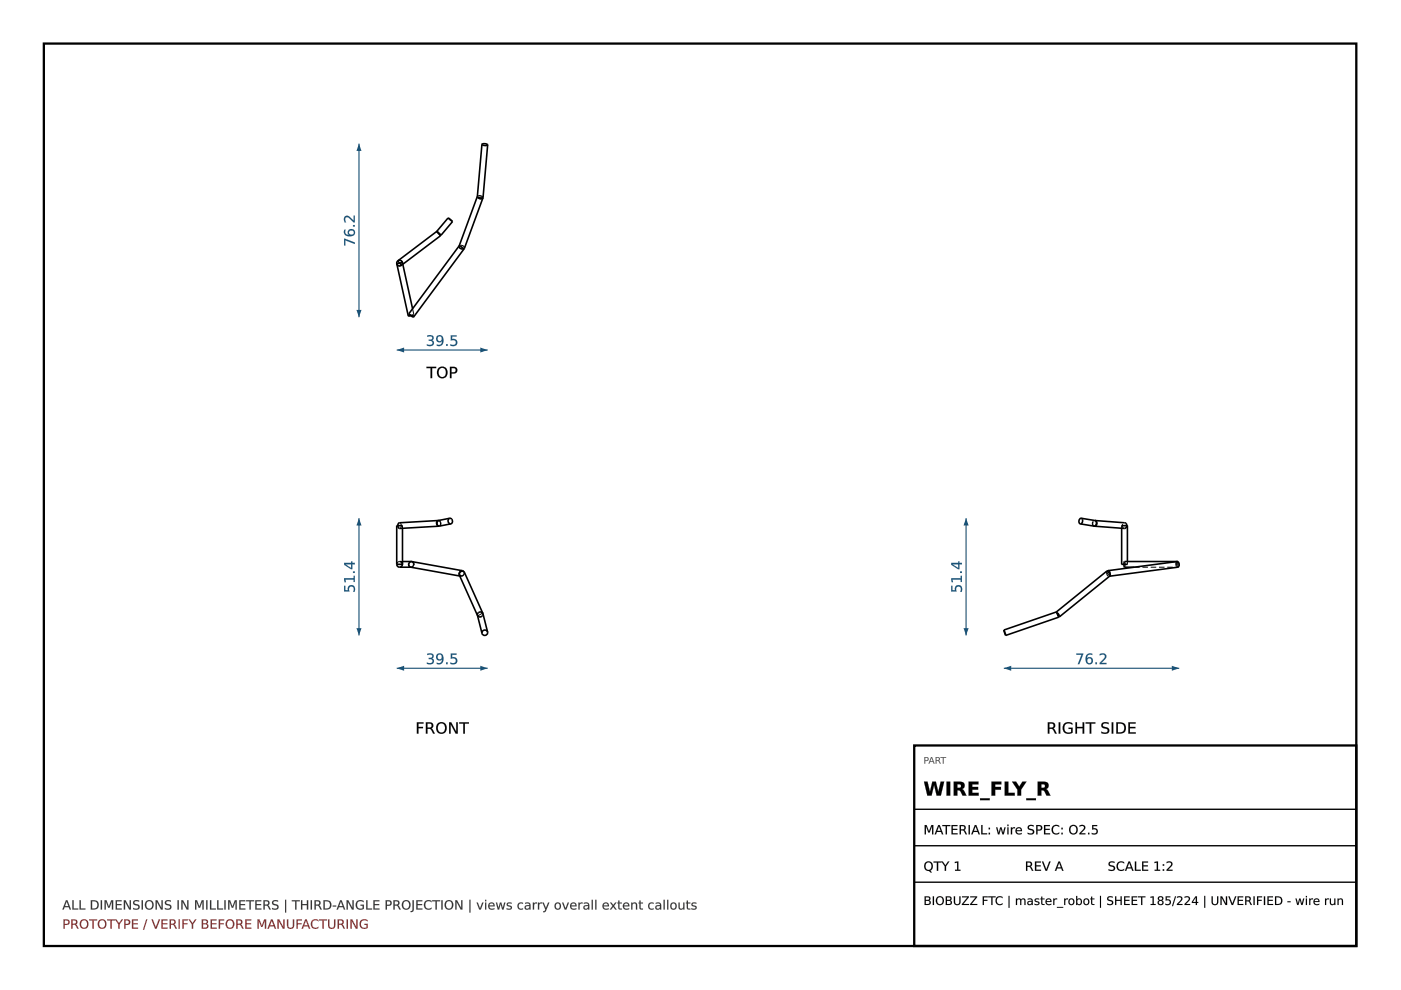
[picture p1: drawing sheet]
<svg xmlns="http://www.w3.org/2000/svg" width="297mm" height="210mm" viewBox="0 0 297 210" stroke-linecap="round" stroke-linejoin="round" font-family="sans-serif">
<path d="M9.3 9.2h278.3v191.4h-278.3z" fill="none" stroke="#000" stroke-width=".49"/>
<g fill="none" stroke="#000" stroke-width=".34">
<path d="M84.1 119.7a.6 .6 0 0 0 .6 .6M84.7 119.1a.6 .6 0 0 1 .6 .6 .6 .6 0 0 1-.6 .6M85.3 119.1h2l.4 .3v.4M85.3 112v7.7h-1.2M85.3 111.4h-1.2v8.3M92.9 110.4l-8.2 .4a.68 .68 0 0 0 .1 1.2l8.3-.4M93 110.4a.68 .68 0 0 0 .1 1.2M93 110.4l.2 .1M93.1 111.6h.1M95.3 109.9l-2.4 .5a.63 .63 0 0 0-.3 .7 .63 .63 0 0 0 .5 .5l2.5-.5M95.3 109.9a.62 .62 0 0 1 .6 .5 .62 .62 0 0 1-.3 .7M95.3 109.9a.63 .63 0 0 0-.3 .7 .63 .63 0 0 0 .6 .5"/>
<path d="M84.7 120.3h2.5M87.1 120.3a.62 .62 0 0 1-.4-.7 .62 .62 0 0 1 .6-.5l10.7 1.9M87.1 120.3l10.4 1.8M98 121l.3 .2M98 121a.62 .62 0 0 0-.6 .5 .62 .62 0 0 0 .4 .7M102.3 130a.63 .63 0 0 0-.7-.2 .63 .63 0 0 0-.4 .6l1 3.9M102.3 130l1.1 4M102.3 130h.1M102.4 130v.1M102.4 130l-3.9-8.7a.64 .64 0 0 0-.8-.1 .64 .64 0 0 0-.4 .6l3.9 8.7M103.4 134a.61 .61 0 0 1-.5 .7 .61 .61 0 0 1-.7-.4M103.4 134a.61 .61 0 0 0-.7-.4 .61 .61 0 0 0-.5 .7"/>
</g>
<g fill="none" stroke="#000" stroke-width=".21" stroke-dasharray="1.2 .6" stroke-linecap="butt">
<path d="M84.1 119.7h1.2M84.1 111.4h1.2M84.1 119.7a.6 .6 0 0 1 .6-.6M84.7 110.8l.2 .2M84.7 119.1h.6M84.9 111l.2 .6-.3 .4M85.3 111.4v.6M87.7 119.8l-.1 .2-.4 .3M92.9 110.4l.5 .2M93 110.4h-.1M93.2 110.5l.2 .6-.3 .5M93.4 110.6l.1 .6-.4 .4"/>
<path d="M87.1 120.3l.4-.3M87.2 120.3a.6 .6 0 0 1-.6-.6 .6 .6 0 0 1 .6-.6M87.5 120l.1-.6-.3-.3M97.3 121.8l.5 .3 .6-.3M97.5 122.1l.3 .1M97.8 122.2l.5-.3M98.3 121.9l.1-.2-.1-.5M98.4 121.8l.1-.5M101.2 130.5v-.1M101.3 130.6a.62 .62 0 0 0 .6 .2 .62 .62 0 0 0 .5-.5M101.3 130.6l-.1-.1M101.3 130.6l.5 .2 .5-.3"/>
<path d="M102.3 130.5l.1-.4M102.3 130l-1 .6M102.4 130.3v-.2"/>
</g>
<path d="M84.1 141.7h19.3" fill="none" stroke="#1a5276" stroke-width=".24"/>
<g fill="#1a5276">
<path d="M84.1 141.7l1.6-.5v1z"/>
<path d="M101.8 141.2l1.6 .5-1.6 .5z"/>
<path d="M90.6 138.6a.86 .86 0 0 1 1.3 .7l-.4 .3a.69 .69 0 0 1 .4 .9 .69 .69 0 0 1-.9 .4l-.5-.2v-.2a.67 .67 0 0 0 .8 .1 .67 .67 0 0 0 .4-.6l-.3-.2-.5-.1v-.2h.3a.37 .37 0 0 0 .5-.4 .37 .37 0 0 0-.5-.3l-.6 .1zM92.7 138.7a.86 .86 0 0 1 1 0 .86 .86 0 0 1 .3 1 1 1 0 0 1-.3 1 1 1 0 0 1-1.1 .1v-.3a.72 .72 0 0 0 .8 0 .72 .72 0 0 0 .3-.7 .75 .75 0 0 1-1.1 0 .75 .75 0 0 1 .1-1.1zM92.7 139.3a.51 .51 0 0 0 1 0 .51 .51 0 0 0-1 0zM94.6 140.4h.3v.4h-.3zM95.6 138.6h1.2v.2h-.9v.6a.81 .81 0 0 1 1.1 .8 .81 .81 0 0 1-1.2 .6h-.3v-.3a.61 .61 0 0 0 .9 0 .61 .61 0 0 0 0-.9l-.8 .1z"/>
<path d="M90.6 138.6a.88 .88 0 0 1 1.3 .7l-.4 .3a.61 .61 0 0 1 .5 .6 .61 .61 0 0 1-.4 .6l-.2 .1a.56 .56 0 0 1-.9-.5 .66 .66 0 0 0 .7 .2 .66 .66 0 0 0 .5-.6l-.3-.2h-.5v-.3h.3a.35 .35 0 0 0 .4-.4 .35 .35 0 0 0-.4-.3l-.6 .1zM90.6 138.6v.3a.79 .79 0 0 1 1.1 .2l-.2 .3-.6 .1v.2a.52 .52 0 0 1 .8 .4 .52 .52 0 0 1-.8 .5l-.4-.1v.2a.85 .85 0 0 0 1.1 .1 .85 .85 0 0 0 .3-1l-.4-.2a.59 .59 0 0 0 .4-.8 .59 .59 0 0 0-.8-.3zM92.7 138.7a.87 .87 0 0 1 1 0 .87 .87 0 0 1 .3 1 1.02 1.02 0 0 1-.3 1 1.02 1.02 0 0 1-1.1 .1v-.3a.7 .7 0 0 0 .8 0 .7 .7 0 0 0 .3-.7 .76 .76 0 0 1-1.1 0 .76 .76 0 0 1 .1-1.1zM92.7 138.7a.73 .73 0 0 0 0 1.1 .73 .73 0 0 0 1-.1 .73 .73 0 0 1-.3 .8 .73 .73 0 0 1-.8 0v.3a1.05 1.05 0 0 0 1.2-.3 1.05 1.05 0 0 0 .2-1.2 .78 .78 0 0 0-.5-.7 .78 .78 0 0 0-.8 .1zM92.7 139.3a.5 .5 0 0 0 1 0 .5 .5 0 0 0-1 0zM92.7 139.3a.55 .55 0 0 1 1.1 0 .55 .55 0 0 1-1.1 0zM94.6 140.4h.3v.4h-.3zM94.6 140.4v.4h.3v-.4zM95.6 138.5h1.2v.3h-.9v.6a.82 .82 0 0 1 1.1 .8 .82 .82 0 0 1-1.2 .7l-.3-.1v-.4a.59 .59 0 0 0 .9 .1 .59 .59 0 0 0 0-.8h-.8zM95.6 138.6v1.1a.62 .62 0 0 1 .9-.1 .62 .62 0 0 1 0 .9 .62 .62 0 0 1-.9 0h-.1v.2a.87 .87 0 0 0 1.1 0 .87 .87 0 0 0 .1-1.2l-.3-.1h-.6v-.6h1v-.2z"/>
</g>
<path d="M76.1 109.9v24.8" fill="none" stroke="#1a5276" stroke-width=".24"/>
<g fill="#1a5276">
<path d="M76.1 109.9l.5 1.5h-1z"/>
<path d="M75.6 133.2h1l-.5 1.5z"/>
<path d="M73 124.2h.2v.9h.6a.81 .81 0 0 1 .8-1.1 .81 .81 0 0 1 .7 1.2l-.1 .3h-.3a.61 .61 0 0 0 0-.9 .61 .61 0 0 0-.9 0l.1 .8h-1.1zM73 122.6h2v-.5h.2v1.3h-.2v-.5h-1.8l.1 .5h-.2zM74.8 121.2h.4v.3h-.4zM73.2 119.7l1.2 .7v-.7zM73 119.4h1.4v-.4h.3v.4h.5v.3h-.5v1h-.3l-1.4-1z"/>
<path d="M72.9 124.2h.3v.9h.6a.83 .83 0 0 1 .8-1.1 .83 .83 0 0 1 .7 1.2l-.1 .3h-.3a.59 .59 0 0 0 0-.9 .59 .59 0 0 0-.8 0v.8h-1.2zM73 124.2v1.2h1.1a.61 .61 0 0 1-.1-.9 .61 .61 0 0 1 .9 0 .61 .61 0 0 1 0 .9v.1h.3a.87 .87 0 0 0-.1-1.1 .87 .87 0 0 0-1.2-.1l-.1 .3v.5h-.6v-.9zM72.9 122.6h2.1v-.5h.2v1.3h-.2v-.5h-1.7l.1 .6h-.3zM73 122.6l.1 .8h.2l-.1-.5h1.8v.5h.2v-1.3h-.2v.5zM74.8 121.1h.4v.4h-.4zM74.8 121.2v.3h.4v-.3zM73.2 119.6l1.2 .8v-.7zM73.2 119.6h1.3v.9zM72.9 119.3l1.5 .1v-.4h.3v.4l.5-.1v.4h-.5v1h-.3l-1.5-1zM73 119.4v.3l1.4 1h.3v-1.1l.5 .1v-.3h-.5v-.4h-.3l.1 .4z"/>
</g>
<g fill="#000">
<path d="M88.4 153.1h1.4v.3h-1.1v.7h1v.3h-1v1.1h-.3zM90.3 153.1h.7a.67 .67 0 0 1 .8 .5 .67 .67 0 0 1-.3 .8l.7 1.1h-.4l-.4-.8-.4-.2h-.4v1h-.3zM90.6 153.4v.9h.4a.43 .43 0 0 0 .5-.5 .43 .43 0 0 0-.5-.4zM93 153.6a.95 .95 0 0 0-.1 1.2 .95 .95 0 0 0 1.1 .4 .96 .96 0 0 0 .4-1.2 .96 .96 0 0 0-1.2-.5zM92.4 154.3a1.2 1.2 0 0 1 2.4 0 1.2 1.2 0 0 1-2.4 0zM95.2 153.1h.5l1 2.1v-2.1h.4v2.4h-.5l-1.1-2v2h-.3zM97.4 153.1h2v.3h-.8v2.1h-.4v-2.1h-.8z"/>
<path d="M88.4 153.1h1.4v.3h-1.1v.7h1v.3h-1v1.2h-.3zM88.4 153.1v2.4h.3v-1.1h1v-.3h-1v-.7h1.1v-.3zM90.3 153.1h.7a.69 .69 0 0 1 .9 .5 .69 .69 0 0 1-.4 .8l.3 .3 .4 .9h-.4l-.5-1-.7-.1v1.1h-.3zM90.3 153.1v2.4h.3v-1l.7 .1 .5 .9h.4l-.5-.8-.3-.3a.65 .65 0 0 0 .4-.8 .65 .65 0 0 0-.8-.4zM90.6 153.4v.9l.4-.1a.41 .41 0 0 0 .5-.4 .41 .41 0 0 0-.5-.4zM90.6 153.4a.72 .72 0 0 1 .9 .2v.2a.42 .42 0 0 1-.5 .5h-.4zM93 153.6a.93 .93 0 0 0-.1 1.2 .93 .93 0 0 0 1.1 .4 .95 .95 0 0 0 .3-1.2 .95 .95 0 0 0-1.1-.5zM93 153.6a.85 .85 0 0 1 1.1-.1 .85 .85 0 0 1 .3 1.1 .79 .79 0 0 1-1 .7 .79 .79 0 0 1-.6-1zM92.4 154.3a1.22 1.22 0 0 1 2.4 0 1.22 1.22 0 0 1-2.4 0zM92.4 154.3a1.2 1.2 0 0 0 2.4 0 1.2 1.2 0 0 0-2.4 0zM95.2 153.1h.5l1 2.1v-2.1h.4v2.5h-.5l-1.1-2.1 .1 2.1h-.4zM95.2 153.1v2.4h.3l.1-2 1 2h.5v-2.4h-.4v2.1l-1-2.1zM97.4 153.1h2v.3h-.8v2.2h-.4v-2.2h-.8zM97.4 153.1v.3h.8v2.1h.4l-.1-2.1h.9v-.3z"/>
</g>
<g fill="none" stroke="#000" stroke-width=".34">
<path d="M102.2 30.6a.97 .97 0 0 0 1.2 .1M102.2 30.6l.6-.1 .6 .2M102.2 30.6l-1 11.1M103.4 30.7l-1 11.1M84.4 55.3l8.3-6.2 .7 .9-8 6M92.6 49.1l.9 .8M92.6 49.1l2.4-2.9 .7 .5 .2 .3-2.4 2.9M93.3 49.8l.2 .1M97.4 52.1l-10.7 14.4 .5 .5 .5 .3 10.7-14.5M98.3 52.7l.1 .1M98.4 52.7v.1M101.2 41.7l.1 .1"/>
<path d="M101.2 41.6l-3.9 10.6a.72 .72 0 0 0 1.1 .5M101.3 41.8l.6 .2 .5-.2M101.3 41.8a.7 .7 0 0 0 1.1 .2M102.4 42l-4 10.7M102.4 41.9v.1M102.4 41.8h.1M87.5 65.5l-2.2-9.8-1.2 .2 2.5 11.1 1.1-.2"/>
<circle cx="84.7" cy="55.8" r=".61"/>
</g>
<g fill="none" stroke="#000" stroke-width=".21" stroke-dasharray="1.2 .6" stroke-linecap="butt">
<path d="M84.1 55.9l1.2-.2M84.4 55.3l.5 .8M84.9 56.1l.2 .2M85.1 56.3l-.7-1M85.4 56l-.3 .3M92.6 49.1l.7 .7M92.7 49l.5 .8M93.2 49.8l.2 .2M95 46.2l.8 .7M95.8 46.9l.1 .1M97.4 52.1v-.1M97.4 52l.9 .7"/>
<path d="M98.4 52.7l-1-.7M98.5 52.6a.69 .69 0 0 0-1.2-.4M101.2 41.7v-.1M101.2 41.6l.3-.1M101.5 41.5l.8 .2M102.3 41.7l-1 .1M102.4 41.9l-.1-.2M102.4 41.8l-.1-.1M86.6 67l1.2-.2M87.5 65.5l.3 1.3M87.7 67.3l-1-.8M87.8 66.8h-.1"/>
<circle cx="84.7" cy="55.8" r=".61"/>
</g>
<path d="M84.1 74.2h19.3" fill="none" stroke="#1a5276" stroke-width=".24"/>
<g fill="#1a5276">
<path d="M84.1 74.2l1.6-.5v1z"/>
<path d="M101.8 73.7l1.6 .5-1.6 .5z"/>
<path d="M90.6 71.1a.86 .86 0 0 1 1.3 .7l-.4 .3a.69 .69 0 0 1 .4 1 .69 .69 0 0 1-.9 .3l-.5-.1v-.3a.67 .67 0 0 0 .8 .1 .67 .67 0 0 0 .4-.6l-.3-.2h-.5v-.3h.3a.37 .37 0 0 0 .5-.3 .37 .37 0 0 0-.5-.4l-.6 .1zM92.7 71.3a.86 .86 0 0 1 1-.1 .86 .86 0 0 1 .3 1 1 1 0 0 1-.3 1 1 1 0 0 1-1.1 .1v-.3a.72 .72 0 0 0 .8 0 .72 .72 0 0 0 .3-.7 .75 .75 0 0 1-1.1 .1 .75 .75 0 0 1 .1-1.1zM92.7 71.8a.51 .51 0 0 0 1 0 .51 .51 0 0 0-1 0zM94.6 73h.3v.3h-.3zM95.6 71.1h1.2v.2h-.9v.6a.81 .81 0 0 1 1.1 .8 .81 .81 0 0 1-1.2 .7l-.3-.1v-.3a.61 .61 0 0 0 .9 .1 .61 .61 0 0 0 0-.9h-.8z"/>
<path d="M90.6 71.1a.88 .88 0 0 1 1.3 .7l-.4 .3a.61 .61 0 0 1 .5 .6 .61 .61 0 0 1-.4 .6l-.2 .1a.56 .56 0 0 1-.9-.4 .66 .66 0 0 0 .7 .1 .66 .66 0 0 0 .5-.6l-.3-.2h-.5v-.3h.3a.35 .35 0 0 0 .4-.3 .35 .35 0 0 0-.4-.4l-.6 .1zM90.6 71.1v.3a.79 .79 0 0 1 1.1 .3l-.2 .2-.6 .1v.3a.52 .52 0 0 1 .8 .4 .52 .52 0 0 1-.8 .4l-.4-.1v.3a.85 .85 0 0 0 1.1 0 .85 .85 0 0 0 .3-1l-.4-.2a.59 .59 0 0 0 .4-.8 .59 .59 0 0 0-.8-.2zM92.7 71.3a.87 .87 0 0 1 1-.1 .87 .87 0 0 1 .3 1 1.02 1.02 0 0 1-.3 1 1.02 1.02 0 0 1-1.1 .1v-.3a.7 .7 0 0 0 .8 0 .7 .7 0 0 0 .3-.7 .76 .76 0 0 1-1.1 .1 .76 .76 0 0 1 .1-1.1zM92.7 71.3a.73 .73 0 0 0 0 1.1 .73 .73 0 0 0 1-.1 .73 .73 0 0 1-.3 .7 .73 .73 0 0 1-.8 0v.3a1.05 1.05 0 0 0 1.2-.2 1.05 1.05 0 0 0 .2-1.2 .78 .78 0 0 0-.5-.8 .78 .78 0 0 0-.8 .2zM92.7 71.8a.5 .5 0 0 0 1 0 .5 .5 0 0 0-1 0zM92.7 71.8a.55 .55 0 0 1 1.1 0 .55 .55 0 0 1-1.1 0zM94.6 72.9h.3v.5h-.3zM94.6 73v.3h.3v-.3zM95.6 71.1h1.2v.3l-.9-.1v.6a.82 .82 0 0 1 1.1 .8 .82 .82 0 0 1-1.2 .7l-.3-.1v-.3a.59 .59 0 0 0 .9 .1 .59 .59 0 0 0 0-.9h-.8zM95.6 71.1v1.1a.62 .62 0 0 1 .9 0 .62 .62 0 0 1 0 .8 .62 .62 0 0 1-.9 .1l-.1-.1v.3a.87 .87 0 0 0 1.1-.1 .87 .87 0 0 0 .1-1.1l-.3-.2h-.6v-.6h1v-.2z"/>
</g>
<path d="M76.1 30.5v36.8" fill="none" stroke="#1a5276" stroke-width=".24"/>
<g fill="#1a5276">
<path d="M76.1 30.5l.5 1.5h-1z"/>
<path d="M75.6 65.7h1l-.5 1.6z"/>
<path d="M73 50.6l2.2 .8v.3l-2-.7v1h-.2zM74 49.3a.51 .51 0 0 0 1 0 .51 .51 0 0 0-1 0zM73 48.7h.3a.71 .71 0 0 0 0 .8 .71 .71 0 0 0 .7 .3 .75 .75 0 0 1 .1-1.1 .75 .75 0 0 1 1.1 .3 .75 .75 0 0 1-.5 1 1.21 1.21 0 0 1-1.8-.9zM74.8 47.7h.4v.3h-.4zM73.1 45.9a.97 .97 0 0 1 1.4 .5l.5 .4v-1.1h.2v1.5h-.2l-.5-.5a.99 .99 0 0 0-1.2-.5l-.1 .4 .2 .5h-.3l-.2-.6z"/>
<path d="M72.9 50.6l2.3 .8v.4l-2-.8v1.1h-.3zM73 50.6v1.4h.2v-1.1l2 .8v-.3zM74 49.3a.5 .5 0 0 0 1 0 .5 .5 0 0 0-1 0zM74 49.3a.52 .52 0 0 1 1 0 .52 .52 0 0 1-1 0zM73 48.7h.3a.69 .69 0 0 0 0 .8 .69 .69 0 0 0 .7 .3 .68 .68 0 0 1 .1-1.2 .8 .8 0 0 1 1.2 .5 .8 .8 0 0 1-.8 1 1.08 1.08 0 0 1-1.3-.2 1.08 1.08 0 0 1-.2-1.2zM73 48.7a1.04 1.04 0 0 0 .2 1.2 1.04 1.04 0 0 0 1.2 .2 .75 .75 0 0 0 .9-.8 .75 .75 0 0 0-1-.7 .75 .75 0 0 0-.4 1.1l.2 .1a.72 .72 0 0 1-.8-.3 .72 .72 0 0 1 0-.8zM74.8 47.7h.4v.4h-.4zM74.8 47.7v.3h.4v-.3zM73.1 45.9a1.2 1.2 0 0 1 1.6 .7l.3 .2v-1.1h.2v1.5a.61 .61 0 0 1-.7-.5 .98 .98 0 0 0-1.2-.5l-.1 .3 .2 .7a.63 .63 0 0 1-.6-.5 .63 .63 0 0 1 .2-.6zM73.1 46l-.1 .8 .1 .3h.3a.57 .57 0 0 1-.2-.8 .57 .57 0 0 1 .9 0l.9 .9h.2v-1.5h-.2v1.1l-1.2-1h-.4z"/>
</g>
<g fill="#000">
<path d="M90.4 77.8h2.1v.2h-.9v2.2h-.3v-2.2h-.9zM93.2 78.3a.95 .95 0 0 0-.1 1.1 .95 .95 0 0 0 1.1 .4 .96 .96 0 0 0 .3-1.2 .96 .96 0 0 0-1.1-.5zM92.6 78.9a1.2 1.2 0 0 1 2.4 0 1.2 1.2 0 0 1-2.4 0zM95.7 78v.9h.4a.45 .45 0 0 0 .5-.4 .45 .45 0 0 0-.5-.5zM95.4 77.8h.7a.72 .72 0 0 1 .9 .7 .72 .72 0 0 1-.9 .7h-.4v1h-.3z"/>
<path d="M90.4 77.8h2.1v.3l-.9-.1v2.2h-.3v-2.2l-.9 .1zM90.4 77.8v.2h.9v2.2h.3v-2.2h.9v-.2zM93.2 78.3a.93 .93 0 0 0-.1 1.1 .93 .93 0 0 0 1.1 .4 .95 .95 0 0 0 .3-1.2 .95 .95 0 0 0-1.1-.5zM93.2 78.2a.85 .85 0 0 1 1.1 0 .85 .85 0 0 1 .2 1.1 .79 .79 0 0 1-.9 .7 .79 .79 0 0 1-.6-1zM92.5 78.9a1.25 1.25 0 0 1 2.5 0 1.25 1.25 0 0 1-2.5 0zM92.6 78.9a1.2 1.2 0 0 0 2.4 0 1.2 1.2 0 0 0-2.4 0zM95.7 78v.9h.4a.43 .43 0 0 0 .5-.4 .43 .43 0 0 0-.5-.4zM95.7 78h.4a.47 .47 0 0 1 .5 .5 .47 .47 0 0 1-.5 .5h-.4zM95.4 77.8h.7a.74 .74 0 0 1 .9 .7 .74 .74 0 0 1-.9 .7h-.4v1h-.3zM95.4 77.8v2.4h.3v-1a.85 .85 0 0 0 1.2-.9l-.3-.4z"/>
</g>
<g fill="none" stroke="#000" stroke-width=".34">
<path d="M229 111.1l3 .5M229.2 109.9a.66 .66 0 0 1 .3 .6 .66 .66 0 0 1-.5 .6M229.2 109.9a.66 .66 0 0 0-.4 .5 .66 .66 0 0 0 .2 .7M229.2 109.9l3 .5M232 111.6h.1M232.1 110.4a.62 .62 0 0 1 .5 .6 .62 .62 0 0 1-.6 .6M232.1 110.4l6.4 .4a.62 .62 0 0 1 .4 .7 .62 .62 0 0 1-.5 .5l-6.4-.4M232.2 110.4a.66 .66 0 0 1 .3 .6 .66 .66 0 0 1-.5 .6M237.8 112v7.7h1.2M237.8 111.4h1.2v7.7M249.7 119.1h.1M249.7 119.1l-.2 .7"/>
<path d="M249.7 119.1h-11.3v1.2h2.1M212.8 133.6l.4 1.1M224 129.8l10.6-8.7 .6 .5 .2 .5-10.7 8.7M224 129.8l.2 .2M224 129.8h.1M224 129.8l-11.2 3.8M224.2 130l.3 .9-11.3 3.8M224.2 130l.5 .8M224.4 130.7l.3 .1M234.9 121l.4 .3v.6M234.9 121l-.2 .1M234.9 121l14.7-1.9a.69 .69 0 0 1 .1 1.2l-14.4 1.9"/>
</g>
<g fill="none" stroke="#000" stroke-width=".21" stroke-dasharray="1.2 .6" stroke-linecap="butt">
<path d="M232 111.6a.66 .66 0 0 1-.3-.7 .66 .66 0 0 1 .5-.5M232 111.6a.62 .62 0 0 1-.4-.7 .62 .62 0 0 1 .5-.5M237.8 119.7h.6M237.8 111.4h.6M237.8 111.4v.6M238.4 112a.62 .62 0 0 1-.5-.6 .62 .62 0 0 1 .6-.6M238.4 119.7h.6M238.4 111.4h.6M239 119.1v.6M249.5 119.8l.2 .5M249.6 119.1a.69 .69 0 0 0 .1 1.2M224.2 130l.1 .6"/>
<path d="M224.3 130.6l.2 .3M224.3 130.6l-.3-.8M224.3 130.6l.1 .1M234.6 121.1l.3 .6 .5 .4M234.7 121.1v.7l.4 .4M235.1 122.2l.2-.3M235.3 122.2h-.2M238.4 120.3l.2-.6-.2-.6M240.5 120.3h9.2M249.7 120.3l.1-.6-.1-.6"/>
</g>
<path d="M212.8 141.7h37.2" fill="none" stroke="#1a5276" stroke-width=".24"/>
<g fill="#1a5276">
<path d="M212.8 141.7l1.6-.5v1z"/>
<path d="M248.5 141.2l1.5 .5-1.5 .5z"/>
<path d="M228.2 138.6h1.5l-.9 2.2h-.3l.8-2h-1.1zM230.5 140.1a.51 .51 0 0 0 1 0 .51 .51 0 0 0-1 0zM230.4 138.8l.7-.3 .5 .1v.3a.72 .72 0 0 0-.8 0 .72 .72 0 0 0-.3 .7 .75 .75 0 0 1 1.1 .1 .75 .75 0 0 1-.3 1.1 .75 .75 0 0 1-1.1-.5v-.9zM232.3 140.4h.3v.4h-.3zM233.2 138.7a.8 .8 0 0 1 1-.1 .8 .8 0 0 1 .2 1l-.9 1h1.1v.2h-1.5v-.2l.5-.5a.97 .97 0 0 0 .5-1.2l-.4-.1-.5 .2z"/>
<path d="M228.2 138.5h1.5l-.8 2.3h-.4l.8-2h-1.1zM228.2 138.6v.2h1.1l-.8 2h.3l.9-2.2zM230.5 140.1a.5 .5 0 0 0 1 0 .5 .5 0 0 0-1 0zM230.4 140.1a.55 .55 0 0 1 1.1 0 .55 .55 0 0 1-1.1 0zM230.4 138.8a1.03 1.03 0 0 1 1.2-.2v.3a.7 .7 0 0 0-.8 0 .7 .7 0 0 0-.3 .7h-.1a.77 .77 0 0 1 1.2 .1 .77 .77 0 0 1-.3 1.1 .77 .77 0 0 1-1.1-.5v-.9zM230.4 138.8a1.27 1.27 0 0 0 .6 2 .74 .74 0 0 0 .7-1 .74 .74 0 0 0-1.3-.1 .73 .73 0 0 1 .3-.8 .73 .73 0 0 1 .9 0v-.3l-.5-.1zM232.2 140.4h.4v.4h-.4zM232.3 140.4v.4h.3v-.4zM233.1 138.7a.81 .81 0 0 1 1.2-.1 .81 .81 0 0 1 0 1.1l-.8 .9 1.1-.1v.3h-1.5a.6 .6 0 0 1 .5-.7 .96 .96 0 0 0 .5-1.2l-.4-.1-.6 .2zM233.2 138.7v.3a.57 .57 0 0 1 .8-.2 .57 .57 0 0 1 0 .9l-.9 .9v.2h1.5v-.2h-1.1l.8-.9a.73 .73 0 0 0 .1-1 .73 .73 0 0 0-1.1-.1z"/>
</g>
<path d="M204.8 109.9v24.8" fill="none" stroke="#1a5276" stroke-width=".24"/>
<g fill="#1a5276">
<path d="M204.8 109.9l.6 1.5h-1.1z"/>
<path d="M204.3 133.2h1.1l-.6 1.5z"/>
<path d="M201.7 124.2h.2v.9h.6a.81 .81 0 0 1 .8-1.1 .81 .81 0 0 1 .7 1.2l-.1 .3h-.3a.61 .61 0 0 0 .1-.9 .61 .61 0 0 0-.9 0v.8h-1.1zM201.7 122.6h2v-.5h.2v1.3h-.2v-.5h-1.7l.1 .5h-.3zM203.6 121.2h.3v.3h-.3zM201.9 119.7l1.3 .7v-.7zM201.7 119.4h1.5v-.4h.2v.4h.5v.3h-.5v1h-.3l-1.4-1z"/>
<path d="M201.7 124.2h.2v.9h.6a.83 .83 0 0 1 .8-1.1 .83 .83 0 0 1 .7 1.2l-.1 .3h-.3a.59 .59 0 0 0 .1-.9 .59 .59 0 0 0-.9 0v.8h-1.1zM201.7 124.2v1.2h1.1a.61 .61 0 0 1 0-.9 .61 .61 0 0 1 .8 0 .61 .61 0 0 1 .1 .9l-.1 .1h.3a.87 .87 0 0 0-.1-1.1 .87 .87 0 0 0-1.1-.1l-.2 .3v.5h-.6v-.9zM201.7 122.6h2v-.5h.3v1.3h-.3v-.5h-1.7l.1 .6h-.3zM201.7 122.6l.1 .8h.3l-.2-.5h1.8v.5h.2v-1.3h-.2v.5zM203.5 121.1h.5v.4h-.5zM203.6 121.2v.3h.3v-.3zM201.9 119.6l1.3 .8v-.7zM201.9 119.6h1.3v.9zM201.7 119.3l1.5 .1-.1-.4h.3v.4l.6-.1v.4h-.6v1h-.3l-1.4-1zM201.7 119.4v.3l1.4 1h.3v-1.1l.5 .1v-.3h-.5v-.4h-.2v.4z"/>
</g>
<g fill="#000">
<path d="M222.2 153.1h.7a.67 .67 0 0 1 .8 .5 .67 .67 0 0 1-.4 .8l.7 1.1h-.3l-.4-.8-.5-.2h-.3v1h-.3zM222.5 153.4v.9h.4a.43 .43 0 0 0 .5-.5 .43 .43 0 0 0-.5-.4zM224.5 153.1h.3v2.4h-.3zM225.6 153.4a1.51 1.51 0 0 1 1.8-.1v.4a.99 .99 0 0 0-1.4-.1 .99 .99 0 0 0-.2 1.3 .99 .99 0 0 0 1.3 .3v-.6h-.5v-.3h.8v1a1.3 1.3 0 0 1-1.8-.1 1.3 1.3 0 0 1 0-1.8zM228 153.1h.3v1h1.2v-1h.4v2.4h-.4v-1.1h-1.2v1.1h-.3zM230.2 153.1h2v.3h-.8v2.1h-.4v-2.1h-.8zM233.7 153.3l1-.2 .3 .1v.3a.82 .82 0 0 0-1.2 .3l.1 .2a1.3 1.3 0 0 1 1.3 .9 1.1 1.1 0 0 1-1.7 .5v-.3a.74 .74 0 0 0 .8 .3 .74 .74 0 0 0 .5-.6l-.1-.2a1.34 1.34 0 0 1-1.2-.8zM235.7 153.1h.3v2.4h-.3zM237 153.4v1.9a1 1 0 0 0 1.4-1 1 1 0 0 0-1.4-.9zM236.7 153.1h.7a1.21 1.21 0 0 1 1.3 1.2 1.21 1.21 0 0 1-1.3 1.2h-.7zM239.2 153.1h1.6v.3h-1.2v.7h1.1v.3h-1.1v.9h1.2v.2h-1.6z"/>
<path d="M222.1 153.1h.8a.69 .69 0 0 1 .8 .5 .69 .69 0 0 1-.4 .8l.3 .3 .5 .9h-.4l-.6-1-.6-.1v1.1h-.4zM222.2 153.1v2.4h.3v-1l.7 .1 .5 .9h.3l-.4-.8-.3-.3a.65 .65 0 0 0 .4-.8 .65 .65 0 0 0-.8-.4zM222.5 153.4v.9l.4-.1a.41 .41 0 0 0 .5-.4 .41 .41 0 0 0-.5-.4zM222.5 153.4a.72 .72 0 0 1 .9 .2v.2a.42 .42 0 0 1-.5 .5h-.4zM224.5 153.1h.3v2.5h-.3zM224.5 153.1v2.4h.3v-2.4zM225.6 153.4a1.5 1.5 0 0 1 1.8-.1v.4a.98 .98 0 0 0-1.4-.1 .98 .98 0 0 0-.2 1.3 .98 .98 0 0 0 1.3 .3v-.6h-.6v-.3h.9v1a1.32 1.32 0 0 1-1.8-.1 1.32 1.32 0 0 1 0-1.8zM225.6 153.4a1.29 1.29 0 0 0 0 1.8 1.29 1.29 0 0 0 1.8 .1v-1h-.8v.3l.5-.1v.7a.99 .99 0 0 1-1.3-.3 .99 .99 0 0 1 .2-1.3 .99 .99 0 0 1 1.4 .1v-.4a1.57 1.57 0 0 0-1.8 .1zM228 153.1h.4v1h1.1v-1h.4v2.5h-.4v-1.2h-1.2l.1 1.2h-.4zM228 153.1v2.4h.3v-1.1h1.3l-.1 1.1h.4v-2.4h-.4l.1 1h-1.3v-1zM230.2 153.1h2v.3h-.8v2.2h-.4v-2.2h-.8zM230.2 153.1v.3h.9l-.1 2.1h.4v-2.1h.8v-.3zM233.7 153.3l.4-.2 .8 .1h.2v.4a.87 .87 0 0 0-1.3 .2l.1 .2 .6 .2a.76 .76 0 0 1 .7 .9 .76 .76 0 0 1-1.1 .5l-.6-.1v-.4a.72 .72 0 0 0 .8 .3 .72 .72 0 0 0 .5-.6l-.4-.3a.72 .72 0 0 1-.8-.4 .72 .72 0 0 1 .1-.8zM233.7 153.3a.64 .64 0 0 0-.1 .7 .64 .64 0 0 0 .6 .4 .5 .5 0 0 1 .7 .6 .5 .5 0 0 1-.8 .3l-.6-.2v.3a1.09 1.09 0 0 0 1.7-.5 .82 .82 0 0 0-.9-.7l-.3-.1a.44 .44 0 0 1-.1-.6 .44 .44 0 0 1 .6-.1l.6 .1-.1-.3h-.3zM235.7 153.1h.3v2.5h-.3zM235.7 153.1v2.4h.3v-2.4zM237 153.4v1.9a.98 .98 0 0 0 1.4-1 .98 .98 0 0 0-1.4-.9zM237 153.4a1.01 1.01 0 0 1 1.4 .9 1.01 1.01 0 0 1-1.4 1zM236.7 153.1a1.7 1.7 0 0 1 2 .7 1.21 1.21 0 0 1-.1 1.3 1.21 1.21 0 0 1-1.2 .5h-.7zM236.7 153.1v2.4h.7a1.19 1.19 0 0 0 1.3-1.2 1.19 1.19 0 0 0-1.3-1.1zM239.2 153.1h1.6v.3h-1.2v.7h1.1v.3h-1.1v.9h1.2v.3h-1.6zM239.2 153.1v2.4h1.6v-.2h-1.3v-.9h1.2v-.3h-1.2v-.7h1.3v-.3z"/>
</g>
<g fill="#333">
<path d="M14.1 191.1l-.3 1h.7zM14 190.9h.3l.8 1.9h-.3l-.2-.5h-.9l-.2 .5h-.3zM15.3 190.9h.3v1.7h1v.2h-1.3zM16.9 190.9h.2v1.7h1v.2h-1.2zM19.5 191.1v1.5a.82 .82 0 0 0 1.1-.7 .82 .82 0 0 0-1.1-.8zM19.3 190.9h.5a.99 .99 0 0 1 1.1 1 .99 .99 0 0 1-1.1 .9h-.5zM21.4 190.9h.2v1.9h-.2zM22.2 190.9h.4l.5 1.3 .5-1.3h.4v1.9h-.3v-1.7l-.5 1.4h-.3l-.5-1.4v1.7h-.2zM24.5 190.9h1.3v.2h-1v.6h.9v.2h-.9v.7h1v.2h-1.3zM26.3 190.9h.3l.9 1.6v-1.6h.3v1.9h-.4l-.9-1.6v1.6h-.2zM28.4 191l.8-.1h.3v.3a.51 .51 0 0 0-.6-.2 .51 .51 0 0 0-.3 .6 .96 .96 0 0 1 1 .9 1 1 0 0 1-1.4 .3v-.3a.64 .64 0 0 0 1.1-.3l-.1-.1a.97 .97 0 0 1-1-.9zM30 190.9h.3v1.9h-.3zM31.2 191.3a.78 .78 0 0 0-.1 .9 .78 .78 0 0 0 .9 .4 .76 .76 0 0 0 .3-1.1 .76 .76 0 0 0-1.1-.2zM30.7 191.8a.99 .99 0 0 1 1.9 0 .99 .99 0 0 1-1.9 0zM33 190.9h.4l.8 1.6v-1.6h.3v1.9h-.4l-.8-1.6v1.6h-.3zM35.1 191l.8-.1h.3v.3a.51 .51 0 0 0-.6-.2 .51 .51 0 0 0-.3 .6 .96 .96 0 0 1 1 .9 1 1 0 0 1-1.3 .3v-.3a.64 .64 0 0 0 1-.3v-.1a.97 .97 0 0 1-1-.9zM37.6 190.9h.3v1.9h-.3zM38.4 190.9h.4l.9 1.6v-1.6h.3v1.9h-.4l-.9-1.6v1.6h-.3zM41.4 190.9h.4l.5 1.3 .5-1.3h.4v1.9h-.3v-1.7l-.5 1.4h-.3l-.5-1.4v1.7h-.2zM43.7 190.9h.3v1.9h-.3zM44.5 190.9h.3v1.7h1v.2h-1.3zM46 190.9h.3v1.7h1v.2h-1.3zM47.6 190.9h.2v1.9h-.2zM48.4 190.9h.4l.5 1.3 .5-1.3h.4v1.9h-.3v-1.7l-.5 1.4h-.2l-.6-1.4v1.7h-.2zM50.7 190.9h1.3v.2h-1v.6h1v.2h-1v.7h1v.2h-1.3zM52.2 190.9h1.7v.2h-.7v1.7h-.3v-1.7h-.7zM54.1 190.9h1.3v.2h-1v.6h.9v.2h-.9v.7h1v.2h-1.3zM55.9 190.9h.6a.55 .55 0 0 1 .6 .3 .55 .55 0 0 1-.3 .7l.6 .9h-.3l-.3-.6-.4-.2h-.3v.8h-.2zM56.1 191.1v.7h.4a.35 .35 0 0 0 .4-.4 .35 .35 0 0 0-.4-.3zM57.9 191l.8-.1h.3v.3a.51 .51 0 0 0-.7-.2 .51 .51 0 0 0-.3 .6 .96 .96 0 0 1 1 .9 1 1 0 0 1-1.3 .3v-.3a.64 .64 0 0 0 1.1-.3l-.1-.1a.97 .97 0 0 1-1-.9zM60.4 190.8h.3v2.7h-.3zM61.9 190.9h1.7v.2h-.7v1.7h-.3v-1.7h-.7zM63.8 190.9h.3v.8h1v-.8h.2v1.9h-.2v-.9h-1v.9h-.3zM65.9 190.9h.2v1.9h-.2zM66.7 190.9h.6a.55 .55 0 0 1 .6 .3 .55 .55 0 0 1-.3 .7l.6 .9h-.3l-.3-.6-.4-.2h-.2v.8h-.3zM67 191.1v.7h.3a.35 .35 0 0 0 .4-.4 .35 .35 0 0 0-.4-.3zM68.9 191.1v1.5a.82 .82 0 0 0 1.1-.7 .82 .82 0 0 0-1.1-.8zM68.6 190.9h.5a.99 .99 0 0 1 1.2 1 .99 .99 0 0 1-1.2 .9h-.5zM70.6 192h.7v.2h-.7zM72.3 191.1l-.4 1h.7zM72.1 190.9h.3l.8 1.9h-.3l-.2-.5h-.9l-.2 .5h-.2zM73.5 190.9h.3l.9 1.6v-1.6h.3v1.9h-.4l-.9-1.6v1.6h-.2zM75.7 191.1l.4-.2 .5-.1 .5 .2v.3a.81 .81 0 0 0-1.1-.1 .81 .81 0 0 0-.2 1.1 .81 .81 0 0 0 1.1 .3v-.6h-.5v-.2h.8v.9a1.07 1.07 0 0 1-1.5-.1 1.07 1.07 0 0 1 0-1.5zM77.6 190.9h.3v1.7h1v.2h-1.3zM79.2 190.9h1.2v.2h-1v.6h1v.2h-1v.7h1.1v.2h-1.3zM82 191.1v.7h.4a.37 .37 0 0 0 .4-.3 .37 .37 0 0 0-.4-.4zM81.8 190.9h.6a.6 .6 0 0 1 .7 .6 .6 .6 0 0 1-.7 .6h-.4v.7h-.2zM83.4 190.9h.6a.55 .55 0 0 1 .7 .3 .55 .55 0 0 1-.3 .7l.6 .9h-.3l-.4-.6-.3-.2h-.3v.8h-.3zM83.7 191.1v.7h.3a.35 .35 0 0 0 .4-.4 .35 .35 0 0 0-.4-.3zM85.7 191.3a.78 .78 0 0 0-.2 .9 .78 .78 0 0 0 1 .4 .76 .76 0 0 0 .2-1.1 .76 .76 0 0 0-1-.2zM85.1 191.8a1 1 0 0 1 2 0 1 1 0 0 1-2 0zM87.5 190.9h.2v2l-.2 .4-.4 .1v-.2l.3-.3zM88.3 190.9h1.2v.2h-1v.6h1v.2h-1v.7h1.1v.2h-1.3zM90.1 191.1l.5-.2 .4-.1 .5 .2v.3a.78 .78 0 0 0-1.1 0 .78 .78 0 0 0 0 1.1 .78 .78 0 0 0 1.1 0v.3a1.04 1.04 0 0 1-1.4-.2 1.04 1.04 0 0 1 0-1.4zM91.6 190.9h1.7v.2h-.7v1.7h-.3v-1.7h-.7zM93.6 190.9h.2v1.9h-.2zM94.7 191.3a.78 .78 0 0 0-.1 .9 .78 .78 0 0 0 .9 .4 .76 .76 0 0 0 .3-1.1 .76 .76 0 0 0-1.1-.2zM94.2 191.8a1 1 0 0 1 2 0 1 1 0 0 1-2 0zM96.5 190.9h.4l.9 1.6v-1.6h.2v1.9h-.3l-.9-1.6v1.6h-.3zM99.5 190.8h.3v2.7h-.3zM101 191.4h.3l.5 1.2 .4-1.2h.3l-.6 1.4h-.3zM102.8 191.4h.3v1.4h-.3zM102.8 190.8h.3v.3h-.3zM103.7 191.5a.69 .69 0 0 1 .8-.1 .69 .69 0 0 1 .4 .8h-1.1a.67 .67 0 0 0 1 .3v.3a.84 .84 0 0 1-1.1-.1 .84 .84 0 0 1 0-1.2zM103.9 191.7l-.1 .3h.8l-.2-.4zM105.1 191.4h.3l.3 1.1 .3-1.1h.3l.3 1.1 .3-1.1h.2l-.3 1.4h-.3l-.4-1.2-.3 1.2h-.3zM107.6 191.4h.8l.1 .2a.41 .41 0 0 0-.5-.1 .41 .41 0 0 0-.3 .4 .61 .61 0 0 1 .6 .2 .61 .61 0 0 1 .1 .7h-.8h-.2v-.3a.53 .53 0 0 0 .9-.1l-.1-.1a.6 .6 0 0 1-.6-.2 .6 .6 0 0 1 0-.7zM109.9 191.5l.7-.2 .3 .1v.3a.58 .58 0 0 0-.8 0 .58 .58 0 0 0 0 .8 .58 .58 0 0 0 .8 .1v.2a.8 .8 0 0 1-1.1-.2 .8 .8 0 0 1 .1-1.1zM111.6 192.2l-.1 .1a.36 .36 0 0 0 .3 .4 .36 .36 0 0 0 .4-.3v-.3zM111.3 191.4a.73 .73 0 0 1 1.2 .6v.8h-.3v-.2a.53 .53 0 0 1-.6 .3 .53 .53 0 0 1-.4-.6 .53 .53 0 0 1 .7-.4h.3a.53 .53 0 0 0-.3-.4 .53 .53 0 0 0-.6 .2zM113 191.4h.2v.2l.2-.2 .5-.1v.3a.44 .44 0 0 0-.5 0 .44 .44 0 0 0-.2 .5v.7h-.2zM114.1 191.4h.2v.2l.2-.2 .4-.1v.3a.44 .44 0 0 0-.4 0 .44 .44 0 0 0-.2 .5v.7h-.2zM115 191.4h.3l.4 1.1 .5-1.1h.3l-.8 1.8-.2 .2h-.4v-.2h.4l.1-.4zM117.9 191.7a.5 .5 0 0 0 0 .7 .5 .5 0 0 0 .7 0 .51 .51 0 0 0 0-.6 .51 .51 0 0 0-.7-.1zM117.5 192.1a.75 .75 0 0 1 1.5 0 .75 .75 0 0 1-1.5 0zM119.2 191.4h.2l.5 1.2 .5-1.2h.2l-.5 1.4h-.4zM121.1 191.5a.69 .69 0 0 1 .8-.1 .69 .69 0 0 1 .3 .8h-1.1a.67 .67 0 0 0 1.1 .3v.3a.84 .84 0 0 1-1.1-.1 .84 .84 0 0 1 0-1.2zM121.3 191.7l-.2 .3h.9l-.2-.4zM122.6 191.4h.3v.2l.2-.2 .4-.1v.3a.44 .44 0 0 0-.4 0 .44 .44 0 0 0-.2 .5v.7h-.3zM124 192.2v.1a.36 .36 0 0 0 .2 .4 .36 .36 0 0 0 .5-.3v-.3zM123.8 191.4a.73 .73 0 0 1 1.1 .6v.8h-.2v-.2a.53 .53 0 0 1-.7 .3 .53 .53 0 0 1-.3-.6 .53 .53 0 0 1 .7-.4h.3a.53 .53 0 0 0-.4-.4 .53 .53 0 0 0-.5 .2zM125.4 190.8h.3v2h-.3zM126.2 190.8h.3v2h-.3zM127.9 191.5a.69 .69 0 0 1 .9-.1 .69 .69 0 0 1 .3 .8h-1.1a.67 .67 0 0 0 1.1 .3v.3a.84 .84 0 0 1-1.2-.1 .84 .84 0 0 1 0-1.2zM128.1 191.7l-.1 .3h.9l-.3-.4zM129.3 191.4h.3l.4 .5 .4-.5h.3l-.5 .7 .5 .7h-.2l-.5-.5-.4 .5h-.3l.6-.7zM131.1 190.9h.2v.5h.5v.2h-.5v.9l.5 .1v.2h-.5l-.2-.2v-1h-.2v-.2h.2zM132.3 191.5a.69 .69 0 0 1 .8-.1 .69 .69 0 0 1 .3 .8h-1.1a.67 .67 0 0 0 1.1 .3v.3a.84 .84 0 0 1-1.1-.1 .84 .84 0 0 1 0-1.2zM132.5 191.7l-.2 .3h.9l-.2-.4zM133.8 191.4h.3v.2a.54 .54 0 0 1 .6-.2 .54 .54 0 0 1 .4 .6v.8h-.3v-.8a.39 .39 0 0 0-.4-.5 .39 .39 0 0 0-.3 .5v.8h-.3zM135.6 190.9h.2v.5h.5v.2h-.5v.9l.5 .1v.2h-.5l-.2-.2v-1h-.2v-.2h.2zM137.6 191.5l.7-.2 .3 .1v.3a.58 .58 0 0 0-.8 0 .58 .58 0 0 0 0 .8 .58 .58 0 0 0 .8 .1v.2a.8 .8 0 0 1-1.1-.2 .8 .8 0 0 1 .1-1.1zM139.3 192.2l-.1 .1a.36 .36 0 0 0 .3 .4 .36 .36 0 0 0 .4-.3v-.3zM139 191.4a.73 .73 0 0 1 1.2 .6v.8h-.3v-.2a.53 .53 0 0 1-.6 .3 .53 .53 0 0 1-.4-.6 .53 .53 0 0 1 .7-.4h.3a.53 .53 0 0 0-.3-.4 .53 .53 0 0 0-.6 .2zM140.7 190.8h.2v2h-.2zM141.5 190.8h.2v2h-.2zM142.5 191.7a.5 .5 0 0 0-.1 .7 .5 .5 0 0 0 .8 0 .51 .51 0 0 0-.1-.6 .51 .51 0 0 0-.6-.1zM142 192.1a.75 .75 0 0 1 1.5 0 .75 .75 0 0 1-1.5 0zM143.9 191.4h.2v.9a.39 .39 0 0 0 .4 .4 .39 .39 0 0 0 .4-.5v-.8h.2v1.4h-.2v-.2a.54 .54 0 0 1-.7 .3 .54 .54 0 0 1-.3-.6zM145.6 190.9h.3v.5h.5v.2h-.5v.9l.5 .1v.2h-.5l-.3-.2v-1h-.2v-.2h.2zM146.7 191.4h.8l.1 .2a.41 .41 0 0 0-.4-.1 .41 .41 0 0 0-.3 .4 .61 .61 0 0 1 .6 .2 .61 .61 0 0 1 .1 .7h-.9h-.1v-.3a.53 .53 0 0 0 .9-.1l-.1-.1a.6 .6 0 0 1-.6-.2 .6 .6 0 0 1-.1-.7z"/>
<path d="M14.1 191.1l-.3 1h.7zM14.1 191.1l.4 1h-.7zM14 190.9h.3l.8 2h-.3l-.2-.6h-.9l-.2 .6h-.3zM14 190.9l-.8 1.9h.3l.2-.5h.9l.2 .5h.3l-.8-1.9zM15.3 190.9h.3v1.7h1v.3h-1.3zM15.3 190.9v1.9h1.3v-.2h-1v-1.7zM16.9 190.9h.2v1.7h1v.3h-1.2zM16.9 190.9v1.9h1.2v-.2h-1v-1.7zM19.5 191.1v1.5a.81 .81 0 0 0 1.1-.7 .81 .81 0 0 0-1.1-.8zM19.5 191.1a.83 .83 0 0 1 1.2 .8 .83 .83 0 0 1-1.2 .7zM19.2 190.9h.6a1.01 1.01 0 0 1 1.1 1 1.01 1.01 0 0 1-1.1 1h-.6zM19.3 190.9v1.9h.5a.98 .98 0 0 0 1.1-.9 .98 .98 0 0 0-1.1-1zM21.3 190.9h.3v2h-.3zM21.4 190.9v1.9h.2v-1.9zM22.2 190.9h.4l.5 1.3 .5-1.3h.4v2h-.3v-1.8l-.5 1.4h-.3l-.5-1.4v1.8h-.2zM22.2 190.9v1.9h.2v-1.7l.5 1.4h.3l.5-1.4v1.7h.3v-1.9h-.4l-.5 1.4-.5-1.4zM24.5 190.9h1.3v.2h-1v.6h1v.2h-1v.7h1v.3h-1.3zM24.5 190.9v1.9h1.3v-.2h-1v-.7h.9v-.2h-.9v-.6h1v-.2zM26.2 190.9h.4l.9 1.6v-1.6h.3v2h-.4l-.9-1.7v1.7h-.3zM26.3 190.9v1.9h.2v-1.6l.9 1.6h.4v-1.9h-.3v1.6l-.9-1.6zM28.4 191l.3-.2a.51 .51 0 0 1 .8 .4 .5 .5 0 0 0-.6-.2 .5 .5 0 0 0-.3 .6l.4 .1a.62 .62 0 0 1 .6 .8 .62 .62 0 0 1-.9 .4l-.5-.1v-.3a.63 .63 0 0 0 1.1-.3l-.4-.2a.59 .59 0 0 1-.6-.3 .59 .59 0 0 1 .1-.7zM28.4 191a.53 .53 0 0 0-.1 .6 .53 .53 0 0 0 .5 .3 .42 .42 0 0 1 .5 .5 .42 .42 0 0 1-.6 .3l-.5-.2v.2a.83 .83 0 0 0 .9 .1 .83 .83 0 0 0 .5-.7l-.3-.3-.7-.2a.52 .52 0 0 1 .3-.6 .52 .52 0 0 1 .6 .2v-.3h-.3zM30 190.9h.3v2h-.3zM30 190.9v1.9h.3v-1.9zM31.2 191.3a.77 .77 0 0 0-.1 .9 .77 .77 0 0 0 .9 .4 .75 .75 0 0 0 .2-1.1 .75 .75 0 0 0-1-.2zM31.2 191.3a.78 .78 0 0 1 1.1 .4 .78 .78 0 0 1-.7 1 .85 .85 0 0 1-.4-1.4zM30.6 191.8a1.05 1.05 0 0 1 2.1 0 1.05 1.05 0 0 1-2.1 0zM30.7 191.8a.98 .98 0 0 0 1.9 0 .98 .98 0 0 0-1.9 0zM33 190.9h.4l.8 1.6v-1.6h.3v2h-.4l-.8-1.7v1.7h-.3zM33 190.9v1.9h.3v-1.6l.8 1.6h.4v-1.9h-.3v1.6l-.8-1.6zM35.1 191l.3-.2a.51 .51 0 0 1 .8 .4 .5 .5 0 0 0-.6-.2 .5 .5 0 0 0-.3 .6l.5 .1a.62 .62 0 0 1 .5 .8 .62 .62 0 0 1-.9 .4l-.5-.1v-.3a.63 .63 0 0 0 1.1-.3l-.3-.2a.59 .59 0 0 1-.7-.3 .59 .59 0 0 1 .1-.7zM35.1 191a.53 .53 0 0 0-.1 .6 .53 .53 0 0 0 .5 .3 .42 .42 0 0 1 .6 .5 .42 .42 0 0 1-.7 .3l-.4-.2v.2a.83 .83 0 0 0 .8 .1 .83 .83 0 0 0 .5-.7l-.2-.3-.8-.2a.52 .52 0 0 1 .3-.6 .52 .52 0 0 1 .6 .2v-.3h-.3zM37.6 190.9h.3v2h-.3zM37.6 190.9v1.9h.3v-1.9zM38.4 190.9h.4l.9 1.6v-1.6h.3v2h-.4l-.9-1.7v1.7h-.3zM38.4 190.9v1.9h.3v-1.6l.9 1.6h.4v-1.9h-.3v1.6l-.9-1.6zM41.3 190.9h.5l.5 1.3 .5-1.3h.4v2h-.3v-1.8l-.5 1.4h-.3l-.5-1.4v1.8h-.3zM41.4 190.9v1.9h.2v-1.7l.5 1.4h.3l.5-1.4v1.7h.3v-1.9h-.4l-.5 1.4-.5-1.4zM43.7 190.9h.3v2h-.3zM43.7 190.9v1.9h.3v-1.9zM44.5 190.9h.3v1.7h1v.3h-1.3zM44.5 190.9v1.9h1.3v-.2h-1v-1.7zM46 190.9h.3v1.7h1v.3h-1.3zM46 190.9v1.9h1.3v-.2h-1v-1.7zM47.6 190.9h.3v2h-.3zM47.6 190.9v1.9h.2v-1.9zM48.4 190.9h.4l.5 1.3 .5-1.3h.4v2h-.3v-1.8l-.5 1.4h-.3l-.5-1.4 .1 1.8h-.3zM48.4 190.9v1.9h.2v-1.7l.6 1.4h.2l.5-1.4v1.7h.3v-1.9h-.4l-.5 1.4-.5-1.4zM50.7 190.9h1.3v.2h-1v.6h1v.2h-1v.7h1v.3h-1.3zM50.7 190.9v1.9h1.3v-.2h-1v-.7h1v-.2h-1v-.6h1v-.2zM52.2 190.9h1.7v.2h-.7v1.8h-.3v-1.8h-.7zM52.2 190.9v.2h.7v1.7h.3l-.1-1.7h.8v-.2zM54.1 190.9h1.3v.2h-1v.6h1v.2h-1v.7h1v.3h-1.3zM54.1 190.9v1.9h1.3v-.2h-1v-.7h.9v-.2h-.9v-.6h1v-.2zM55.8 190.9h.7a.57 .57 0 0 1 .6 .3 .57 .57 0 0 1-.3 .7l.6 1h-.3l-.4-.8-.6-.1v.9h-.3zM55.9 190.9v1.9h.2v-.8l.6 .1 .4 .7h.3l-.6-.9a.54 .54 0 0 0 .3-.6 .54 .54 0 0 0-.6-.4zM56.1 191.1v.7h.4a.34 .34 0 0 0 .3-.4 .34 .34 0 0 0-.3-.3zM56.1 191.1h.4a.37 .37 0 0 1 .4 .3 .37 .37 0 0 1-.4 .4h-.4zM57.8 191l.4-.2a.51 .51 0 0 1 .8 .4h-.1a.5 .5 0 0 0-.6-.2 .5 .5 0 0 0-.3 .6l.5 .1a.62 .62 0 0 1 .6 .8 .62 .62 0 0 1-.9 .4l-.5-.1v-.3a.63 .63 0 0 0 1.1-.3l-.4-.2a.59 .59 0 0 1-.7-.3 .59 .59 0 0 1 .1-.7zM57.9 191a.53 .53 0 0 0-.2 .6 .53 .53 0 0 0 .5 .3 .42 .42 0 0 1 .6 .5 .42 .42 0 0 1-.6 .3l-.5-.2v.2a.83 .83 0 0 0 .9 .1 .83 .83 0 0 0 .4-.7l-.2-.3-.8-.2a.52 .52 0 0 1 .3-.6 .52 .52 0 0 1 .7 .2v-.3h-.3zM60.4 190.8h.3v2.7h-.3zM60.4 190.8v2.7h.3v-2.7zM61.9 190.9h1.7v.2h-.7v1.8h-.3v-1.8h-.7zM61.9 190.9v.2h.7v1.7h.3l-.1-1.7h.8v-.2zM63.8 190.9h.3v.8h1v-.8h.3v2h-.3v-1h-1v1h-.3zM63.8 190.9v1.9h.3v-.9h1v.9h.2v-1.9h-.2v.8h-1v-.8zM65.9 190.9h.3v2h-.3zM65.9 190.9v1.9h.2v-1.9zM66.7 190.9h.6a.57 .57 0 0 1 .7 .3 .57 .57 0 0 1-.4 .7l.7 1h-.4l-.4-.8-.5-.1v.9h-.3zM66.7 190.9v1.9h.3l-.1-.8 .6 .1 .4 .7h.3l-.6-.9a.54 .54 0 0 0 .3-.6 .54 .54 0 0 0-.6-.4zM67 191.1v.7h.3a.34 .34 0 0 0 .4-.4 .34 .34 0 0 0-.4-.3zM66.9 191.1h.4a.37 .37 0 0 1 .4 .3 .37 .37 0 0 1-.4 .4h-.4zM68.9 191.1v1.5a.81 .81 0 0 0 1.1-.7 .81 .81 0 0 0-1.1-.8zM68.8 191.1a.83 .83 0 0 1 1.2 .8 .83 .83 0 0 1-1.2 .7zM68.6 190.9h.5a1.01 1.01 0 0 1 1.2 1 1.01 1.01 0 0 1-1.2 1h-.5zM68.6 190.9v1.9h.5a.98 .98 0 0 0 1.1-.9 .98 .98 0 0 0-1.1-1zM70.5 192h.8v.2h-.8zM70.6 192v.2h.7v-.2zM72.3 191.1l-.4 1h.7zM72.3 191.1l.4 1h-.8zM72.1 190.9h.3l.8 2h-.3l-.2-.6h-.9l-.1 .6h-.4zM72.1 190.9l-.7 1.9h.2l.2-.5h.9l.2 .5h.3l-.8-1.9zM73.5 190.9h.4l.8 1.6v-1.6h.3v2h-.4l-.9-1.7 .1 1.7h-.3zM73.5 190.9v1.9h.2l.1-1.6 .8 1.6h.4v-1.9h-.3v1.6l-.9-1.6zM75.7 191.1a1.24 1.24 0 0 1 1.4-.1v.3a.8 .8 0 0 0-1.1-.1 .8 .8 0 0 0-.2 1.1 .8 .8 0 0 0 1.1 .3v-.6h-.5v-.2h.8v.9a1.09 1.09 0 0 1-1.5-.1 1.09 1.09 0 0 1 0-1.5zM75.7 191.1a1.06 1.06 0 0 0 0 1.5 1.06 1.06 0 0 0 1.4 .1l.1-.9h-.8v.2h.5v.6a.82 .82 0 0 1-1.1-.3 .82 .82 0 0 1 .2-1.1 .82 .82 0 0 1 1.1 .1v-.3a1.29 1.29 0 0 0-1.4 .1zM77.6 190.9h.3v1.7h1v.3h-1.3zM77.6 190.9v1.9h1.3v-.2h-1v-1.7zM79.2 190.9h1.2v.2h-1v.6h1v.2h-1v.7h1.1v.3h-1.3zM79.2 190.9v1.9h1.3v-.2h-1.1v-.7h1v-.2h-1v-.6h1v-.2zM82 191.1v.7h.4a.36 .36 0 0 0 .4-.3 .36 .36 0 0 0-.4-.4zM82 191.1h.4a.38 .38 0 0 1 .4 .4 .38 .38 0 0 1-.4 .3h-.4zM81.8 190.9h.6a.61 .61 0 0 1 .7 .6 .61 .61 0 0 1-.7 .6h-.4v.8h-.2zM81.8 190.9v1.9h.2v-.8a.67 .67 0 0 0 .9-.1 .67 .67 0 0 0 0-.9zM83.4 190.9h.6a.57 .57 0 0 1 .7 .3 .57 .57 0 0 1-.3 .7l.6 1h-.3l-.5-.8-.5-.1v.9h-.3zM83.4 190.9v1.9h.3v-.8l.5 .1 .5 .7h.3l-.7-.9a.54 .54 0 0 0 .4-.6 .54 .54 0 0 0-.7-.4zM83.7 191.1v.7h.3a.34 .34 0 0 0 .4-.4 .34 .34 0 0 0-.4-.3zM83.7 191.1h.3a.37 .37 0 0 1 .4 .3 .37 .37 0 0 1-.4 .4h-.3zM85.7 191.3a.77 .77 0 0 0-.2 .9 .77 .77 0 0 0 1 .4 .75 .75 0 0 0 .2-1.1 .75 .75 0 0 0-1-.2zM85.6 191.3a.78 .78 0 0 1 1.2 .4 .78 .78 0 0 1-.7 1 .85 .85 0 0 1-.5-1.4zM85.1 191.8a1.01 1.01 0 0 1 2 0 1.01 1.01 0 0 1-2 0zM85.1 191.8a1 1 0 0 0 2 0 1 1 0 0 0-2 0zM87.4 190.9h.3v1.8a.56 .56 0 0 1-.7 .7v-.3l.4-.2zM87.5 190.9v2l-.2 .3h-.2v.2l.4-.1 .2-.4v-2zM88.3 190.9h1.2v.2h-1v.6h1v.2h-1v.7h1.1v.3h-1.3zM88.3 190.9v1.9h1.3v-.2h-1.1v-.7h1v-.2h-1v-.6h1v-.2zM90.1 191.1a1.11 1.11 0 0 1 1.4-.1v.3a.76 .76 0 0 0-1.1 0 .76 .76 0 0 0 0 1.1 .76 .76 0 0 0 1.1 0 .59 .59 0 0 1-.9 .5 1.1 1.1 0 0 1-.5-1.8zM90.2 191.1a1.03 1.03 0 0 0-.1 1.4 1.03 1.03 0 0 0 1.4 .2v-.3a.78 .78 0 0 1-1.1 0 .78 .78 0 0 1 0-1.1 .78 .78 0 0 1 1.1 0v-.3a1.14 1.14 0 0 0-1.3 .1zM91.6 190.9h1.7v.2h-.7v1.8h-.3v-1.8h-.7zM91.6 190.9v.2h.7v1.7h.3v-1.7h.7v-.2zM93.6 190.9h.3v2h-.3zM93.6 190.9v1.9h.2v-1.9zM94.7 191.3a.77 .77 0 0 0-.1 .9 .77 .77 0 0 0 .9 .4 .75 .75 0 0 0 .3-1.1 .75 .75 0 0 0-1.1-.2zM94.7 191.3a.78 .78 0 0 1 1.2 .4 .78 .78 0 0 1-.7 1 .85 .85 0 0 1-.5-1.4zM94.2 191.8a1.01 1.01 0 0 1 2 0 1.01 1.01 0 0 1-2 0zM94.2 191.8a1 1 0 0 0 2 0 1 1 0 0 0-2 0zM96.5 190.9h.4l.9 1.6v-1.6h.3v2h-.4l-.9-1.7v1.7h-.3zM96.5 190.9v1.9h.3v-1.6l.9 1.6h.3v-1.9h-.2v1.6l-.9-1.6zM99.5 190.8h.3v2.7h-.3zM99.5 190.8v2.7h.3v-2.7zM101 191.4h.3l.5 1.2 .4-1.2h.3l-.5 1.5h-.4zM101 191.4l.6 1.4h.3l.6-1.4h-.3l-.4 1.2-.5-1.2zM102.8 191.4h.3v1.5h-.3zM102.8 191.4v1.4h.3v-1.4zM102.8 190.8h.3v.3h-.3zM102.8 190.8v.3h.3v-.3zM103.7 191.5a.7 .7 0 0 1 .8-.1 .7 .7 0 0 1 .4 .8h-1.1a.67 .67 0 0 0 1 .3 .5 .5 0 0 1-.8 .4 .82 .82 0 0 1-.3-1.4zM103.7 191.6a.82 .82 0 0 0 0 1.1 .82 .82 0 0 0 1.1 .1v-.3a.66 .66 0 0 1-1.1-.3h1.2a.68 .68 0 0 0-.4-.8 .68 .68 0 0 0-.8 .2zM103.9 191.7l-.1 .3h.8l-.2-.4zM103.9 191.6a.43 .43 0 0 1 .5-.1 .43 .43 0 0 1 .2 .5h-.9zM105.1 191.4h.3l.3 1.1 .3-1.1h.3l.3 1.1 .3-1.1h.3l-.4 1.5h-.3l-.4-1.3-.3 1.3h-.3zM105.1 191.4l.4 1.4h.3l.3-1.2 .4 1.2h.3l.3-1.4h-.2l-.3 1.2-.3-1.2h-.3l-.3 1.2-.3-1.2zM107.6 191.4l.2-.1a.41 .41 0 0 1 .5 0 .41 .41 0 0 1 .2 .4 .4 .4 0 0 0-.5-.2 .4 .4 0 0 0-.3 .4l.4 .1a.49 .49 0 0 1 .4 .6 .49 .49 0 0 1-.7 .3l-.4-.1v-.3a.52 .52 0 0 0 .9-.1l-.8-.4-.1-.2zM107.6 191.5a.43 .43 0 0 0-.1 .5 .43 .43 0 0 0 .4 .2l.3 .1a.34 .34 0 0 1-.1 .4 .34 .34 0 0 1-.4 0l-.3-.2v.3a.69 .69 0 0 0 1.1-.5l-.8-.5a.5 .5 0 0 1 .8-.2v-.2zM109.9 191.5l.3-.2a.4 .4 0 0 1 .5 0 .4 .4 0 0 1 .2 .4 .56 .56 0 0 0-.8 0 .56 .56 0 0 0 0 .8 .56 .56 0 0 0 .8 0v.1a.58 .58 0 0 1-.6 .4 .58 .58 0 0 1-.5-.5l-.1-.6zM109.9 191.5a.79 .79 0 0 0 0 1.1 .79 .79 0 0 0 1 .2v-.2a.58 .58 0 0 1-.8-.1 .58 .58 0 0 1 0-.8 .58 .58 0 0 1 .8 0v-.3l-.3-.1zM111.6 192.2l-.1 .1a.35 .35 0 0 0 .3 .4 .35 .35 0 0 0 .4-.3v-.3zM111.6 192.2l.6-.1a.4 .4 0 0 1-.2 .6 .4 .4 0 0 1-.5-.4zM111.3 191.4a.74 .74 0 0 1 1.2 .6v.9h-.3v-.3a.53 .53 0 0 1-.6 .3 .53 .53 0 0 1-.4-.7 .53 .53 0 0 1 .7-.3h.3a.53 .53 0 0 0-.9-.2zM111.3 191.4v.3a.56 .56 0 0 1 1 .2 .63 .63 0 0 0-.8 .1 .63 .63 0 0 0-.1 .7l.5 .2 .4-.3-.1 .2h.3v-.8a.71 .71 0 0 0-1.2-.6zM113 191.4h.2v.2l.2-.2 .5-.1-.1 .3a.43 .43 0 0 0-.4 0 .43 .43 0 0 0-.2 .5v.8h-.2zM113 191.4v1.4h.2v-.7a.43 .43 0 0 1 .2-.5 .43 .43 0 0 1 .5 0v-.3l-.5 .1-.2 .2v-.2zM114 191.4h.3v.2l.2-.2 .4-.1v.3a.43 .43 0 0 0-.4 0 .43 .43 0 0 0-.2 .5v.8h-.3zM114.1 191.4v1.4h.2v-.7a.43 .43 0 0 1 .2-.5 .43 .43 0 0 1 .4 0v-.3l-.4 .1-.2 .2v-.2zM115 191.4h.3l.4 1.1 .5-1.1h.3l-.7 1.6a.51 .51 0 0 1-.7 .4v-.2l.3-.1 .2-.3zM115 191.4l.6 1.4-.1 .4h-.4v.2h.4l.2-.2 .8-1.8h-.3l-.5 1.2-.4-1.2zM118 191.7a.51 .51 0 0 0-.2 .7 .51 .51 0 0 0 .8 .1 .51 .51 0 0 0 .1-.7 .51 .51 0 0 0-.7-.1zM117.9 191.7a.5 .5 0 0 1 .8 .4 .5 .5 0 0 1-.8 .4l-.1-.4zM117.5 192.1a.76 .76 0 0 1 1.5 0 .76 .76 0 0 1-1.5 0zM117.5 192.1a.75 .75 0 0 0 1.5 0 .75 .75 0 0 0-1.5 0zM119.2 191.4h.2l.5 1.2 .5-1.2h.2l-.5 1.5h-.4zM119.2 191.4l.5 1.4h.4l.5-1.4h-.2l-.5 1.2-.5-1.2zM121 191.5a.7 .7 0 0 1 .9-.1 .7 .7 0 0 1 .3 .8h-1.1a.67 .67 0 0 0 1.1 .3 .5 .5 0 0 1-.8 .4 .82 .82 0 0 1-.4-1.4zM121.1 191.6a.82 .82 0 0 0 0 1.1 .82 .82 0 0 0 1.1 .1v-.3a.66 .66 0 0 1-1.1-.3h1.1a.68 .68 0 0 0-.3-.8 .68 .68 0 0 0-.8 .2zM121.3 191.7l-.2 .3h.9l-.2-.4zM121.3 191.6a.43 .43 0 0 1 .5-.1 .43 .43 0 0 1 .2 .5h-.9zM122.6 191.4h.3v.2l.2-.2 .4-.1v.3a.43 .43 0 0 0-.4 0 .43 .43 0 0 0-.2 .5v.8h-.3zM122.6 191.4v1.4h.3v-.7a.43 .43 0 0 1 .1-.5 .43 .43 0 0 1 .5 0v-.3l-.4 .1-.2 .2v-.2zM124 192.2v.1a.35 .35 0 0 0 .3 .4 .35 .35 0 0 0 .4-.3v-.3zM124 192.2l.7-.1a.4 .4 0 0 1-.3 .6 .4 .4 0 0 1-.5-.4zM123.8 191.4a.74 .74 0 0 1 1.2 .6v.9h-.3v-.3a.53 .53 0 0 1-.7 .3 .53 .53 0 0 1-.3-.7 .53 .53 0 0 1 .7-.3h.3a.53 .53 0 0 0-.9-.2zM123.8 191.4v.3a.56 .56 0 0 1 .9 .2 .63 .63 0 0 0-.7 .1 .63 .63 0 0 0-.2 .7l.5 .2 .4-.3v.2h.2v-.8a.71 .71 0 0 0-1.1-.6zM125.4 190.8h.3v2.1h-.3zM125.4 190.8v2h.3v-2zM126.2 190.8h.3v2.1h-.3zM126.2 190.8v2h.3v-2zM127.9 191.5a.7 .7 0 0 1 .9-.1 .7 .7 0 0 1 .3 .8h-1.1a.67 .67 0 0 0 1.1 .3 .5 .5 0 0 1-.8 .4 .82 .82 0 0 1-.4-1.4zM127.9 191.6a.82 .82 0 0 0 0 1.1 .82 .82 0 0 0 1.2 .1v-.3a.66 .66 0 0 1-1.1-.3h1.1a.68 .68 0 0 0-.3-.8 .68 .68 0 0 0-.9 .2zM128.1 191.7l-.1 .3h.9l-.3-.4zM128.1 191.6a.43 .43 0 0 1 .5-.1 .43 .43 0 0 1 .3 .5h-.9zM129.3 191.4h.3l.4 .5 .4-.5h.3l-.5 .7 .6 .8h-.4l-.4-.6-.4 .6h-.3l.6-.8zM129.3 191.4l.6 .7-.6 .7h.3l.4-.6 .5 .6h.2l-.5-.7 .5-.7h-.3l-.4 .5-.4-.5zM131.1 190.9h.2v.5h.5v.2h-.5l.1 .9 .4 .1v.3l-.5-.1-.2-.2v-1h-.2v-.2h.2zM131.1 190.9v.5h-.2v.2l.2-.1v1.1l.2 .2h.5v-.2h-.4l-.1-.2v-.9l.5 .1v-.2h-.5v-.5zM132.2 191.5a.7 .7 0 0 1 .9-.1 .7 .7 0 0 1 .3 .8h-1.1a.67 .67 0 0 0 1.1 .3 .5 .5 0 0 1-.8 .4 .82 .82 0 0 1-.4-1.4zM132.3 191.6a.82 .82 0 0 0 0 1.1 .82 .82 0 0 0 1.1 .1v-.3a.66 .66 0 0 1-1.1-.3h1.1a.68 .68 0 0 0-.3-.8 .68 .68 0 0 0-.8 .2zM132.5 191.7l-.2 .3h.9l-.3-.4zM132.4 191.6a.43 .43 0 0 1 .5-.1 .43 .43 0 0 1 .3 .5h-.9zM133.8 191.4h.3v.2a.55 .55 0 0 1 .6-.3 .55 .55 0 0 1 .4 .7v.9h-.3v-.9a.37 .37 0 0 0-.4-.4 .37 .37 0 0 0-.3 .4v.9h-.3zM133.8 191.4v1.4h.3v-.8a.4 .4 0 0 1 .3-.5 .4 .4 0 0 1 .5 .5l-.1 .8h.3v-.8a.53 .53 0 0 0-.4-.6 .53 .53 0 0 0-.6 .2v-.2zM135.6 190.9h.2v.5h.5v.2h-.5v.9l.5 .1v.3l-.5-.1-.2-.2v-1h-.2v-.2h.2zM135.6 190.9v.5h-.2v.2l.2-.1v1.1l.2 .2h.5v-.2h-.4l-.1-.2v-.9l.5 .1v-.2h-.5v-.5zM137.6 191.5l.3-.2a.4 .4 0 0 1 .5 0 .4 .4 0 0 1 .2 .4 .56 .56 0 0 0-.8 0 .56 .56 0 0 0 0 .8 .56 .56 0 0 0 .8 0v.1a.58 .58 0 0 1-.6 .4 .58 .58 0 0 1-.5-.5l-.1-.6zM137.6 191.5a.79 .79 0 0 0 0 1.1 .79 .79 0 0 0 1 .2v-.2a.58 .58 0 0 1-.8-.1 .58 .58 0 0 1 0-.8 .58 .58 0 0 1 .8 0v-.3l-.3-.1zM139.3 192.2l-.1 .1a.35 .35 0 0 0 .3 .4 .35 .35 0 0 0 .4-.3v-.3zM139.3 192.2l.6-.1a.4 .4 0 0 1-.2 .6 .4 .4 0 0 1-.5-.4zM139 191.4a.74 .74 0 0 1 1.2 .6v.9h-.3v-.3a.53 .53 0 0 1-.6 .3 .53 .53 0 0 1-.4-.7 .53 .53 0 0 1 .7-.3h.3a.53 .53 0 0 0-.9-.2zM139 191.4v.3a.56 .56 0 0 1 1 .2 .63 .63 0 0 0-.8 .1 .63 .63 0 0 0-.1 .7l.5 .2 .4-.3-.1 .2h.3v-.8a.71 .71 0 0 0-1.2-.6zM140.7 190.8h.3v2.1h-.3zM140.7 190.8v2h.2v-2zM141.4 190.8h.3v2.1h-.3zM141.5 190.8v2h.2v-2zM142.5 191.7a.51 .51 0 0 0-.1 .7 .51 .51 0 0 0 .7 .1 .51 .51 0 0 0 .1-.7 .51 .51 0 0 0-.7-.1zM142.5 191.7a.5 .5 0 0 1 .7 .4 .5 .5 0 0 1-.7 .4l-.2-.4zM142 192.1a.8 .8 0 0 1 1.6 0 .8 .8 0 0 1-1.6 0zM142.1 192.1a.74 .74 0 0 0 1.4 0 .74 .74 0 0 0-1.4 0zM143.8 191.4h.3v.9a.37 .37 0 0 0 .4 .4 .37 .37 0 0 0 .4-.5v-.8h.2v1.5h-.2v-.3a.55 .55 0 0 1-.7 .3 .55 .55 0 0 1-.4-.6zM143.9 191.4v.9a.53 .53 0 0 0 .3 .5 .53 .53 0 0 0 .7-.2v.2h.2v-1.4h-.2v.8a.4 .4 0 0 1-.4 .5 .4 .4 0 0 1-.4-.4v-.9zM145.6 190.9h.3v.5h.5v.2h-.5v.9l.5 .1v.3l-.5-.1-.3-.2v-1h-.2v-.2h.2zM145.6 190.9v.5h-.2v.2l.2-.1 .1 1.1 .2 .2h.5v-.2h-.5l-.1-.2v-.9l.6 .1v-.2h-.6l.1-.5zM146.7 191.4l.3-.1a.41 .41 0 0 1 .4 0 .41 .41 0 0 1 .3 .4h-.1a.4 .4 0 0 0-.4-.2 .4 .4 0 0 0-.3 .4l.3 .1a.49 .49 0 0 1 .5 .6 .49 .49 0 0 1-.7 .3l-.4-.1v-.3a.52 .52 0 0 0 .8-.1l-.7-.4-.1-.2zM146.7 191.5a.43 .43 0 0 0 0 .5 .43 .43 0 0 0 .4 .2l.3 .1a.34 .34 0 0 1-.1 .4 .34 .34 0 0 1-.5 0l-.2-.2v.3a.69 .69 0 0 0 1.1-.5l-.9-.5a.5 .5 0 0 1 .8-.2v-.2z"/>
</g>
<g fill="#8a2b2b">
<path d="M13.7 195.2v.7h.4a.37 .37 0 0 0 .4-.4 .37 .37 0 0 0-.4-.3zM13.5 194.9h.6a.6 .6 0 0 1 .7 .6 .6 .6 0 0 1-.7 .6h-.4v.8h-.2zM15.1 194.9h.6a.55 .55 0 0 1 .7 .4 .55 .55 0 0 1-.3 .7l.6 .9h-.3l-.4-.7-.3-.1h-.3v.8h-.3zM15.4 195.2v.7h.3a.35 .35 0 0 0 .4-.4 .35 .35 0 0 0-.4-.3zM17.4 195.3a.78 .78 0 0 0-.2 1 .78 .78 0 0 0 1 .3 .76 .76 0 0 0 .2-1 .76 .76 0 0 0-1-.3zM16.8 195.9a1 1 0 0 1 2 0 1 1 0 0 1-2 0zM18.9 194.9h1.7v.3h-.7v1.7h-.3v-1.7h-.7zM21.2 195.3a.78 .78 0 0 0-.1 1 .78 .78 0 0 0 .9 .3 .76 .76 0 0 0 .3-1 .76 .76 0 0 0-1.1-.3zM20.7 195.9a.99 .99 0 0 1 1.9 0 .99 .99 0 0 1-1.9 0zM22.7 194.9h1.7v.3h-.7v1.7h-.3v-1.7h-.7zM24.4 194.9h.3l.5 .8 .6-.8h.3l-.7 1.1v.9h-.3v-.9zM26.6 195.2v.7h.3a.37 .37 0 0 0 .4-.4 .37 .37 0 0 0-.4-.3zM26.3 194.9h.6a.6 .6 0 0 1 .7 .6 .6 .6 0 0 1-.7 .6h-.3v.8h-.3zM28 194.9h1.2v.3h-1v.5h1v.3h-1v.7h1.1v.2h-1.3zM31 194.9h.2l-.7 2.3h-.2zM32.1 194.9h.3l.6 1.7 .7-1.7h.2l-.7 2h-.3zM34.2 194.9h1.3v.3h-1v.5h1v.3h-1v.7h1v.2h-1.3zM36 194.9h.6a.55 .55 0 0 1 .6 .4 .55 .55 0 0 1-.3 .7l.6 .9h-.3l-.3-.7-.4-.1h-.3v.8h-.2zM36.2 195.2v.7h.4a.35 .35 0 0 0 .4-.4 .35 .35 0 0 0-.4-.3zM37.9 194.9h.2v2h-.2zM38.7 194.9h1.1v.3h-.9v.5h.8v.3h-.8v.9h-.2zM40 194.9h.3l.5 .8 .6-.8h.2l-.7 1.1v.9h-.2v-.9zM43 196v.7h.5a.37 .37 0 0 0 .4-.4 .37 .37 0 0 0-.4-.3zM43 195.2v.5h.4a.31 .31 0 0 0 .4-.3 .31 .31 0 0 0-.4-.2zM42.8 194.9h.7a.48 .48 0 0 1 .6 .3 .48 .48 0 0 1-.3 .6 .55 .55 0 0 1 .4 .7 .55 .55 0 0 1-.7 .4h-.7zM44.7 194.9h1.2v.3h-1v.5h1v.3h-1v.7h1v.2h-1.2zM46.4 194.9h1.1v.3h-.8v.5h.7v.3h-.7v.9h-.3zM48.3 195.3a.78 .78 0 0 0-.1 1 .78 .78 0 0 0 .9 .3 .76 .76 0 0 0 .3-1 .76 .76 0 0 0-1.1-.3zM47.8 195.9a1 1 0 0 1 2 0 1 1 0 0 1-2 0zM50.1 194.9h.6a.55 .55 0 0 1 .7 .4 .55 .55 0 0 1-.3 .7l.6 .9h-.3l-.4-.7-.3-.1h-.3v.8h-.3zM50.4 195.2v.7h.3a.35 .35 0 0 0 .4-.4 .35 .35 0 0 0-.4-.3zM52 194.9h1.3v.3h-1v.5h.9v.3h-.9v.7h1v.2h-1.3zM54.6 194.9h.4l.5 1.4 .5-1.4h.4v2h-.2v-1.7l-.6 1.3h-.2l-.5-1.3v1.7h-.3zM57.6 195.2l-.3 1h.7zM57.5 194.9h.3l.7 2h-.2l-.2-.5h-.9l-.2 .5h-.3zM58.8 194.9h.4l.9 1.7v-1.7h.2v2h-.3l-.9-1.6v1.6h-.3zM60.8 194.9h.3v1.2a.5 .5 0 0 0 .5 .6 .5 .5 0 0 0 .5-.6v-1.2h.3v1.3a.76 .76 0 0 1-.8 .7 .76 .76 0 0 1-.8-.7zM62.9 194.9h1.1v.3h-.9v.5h.8v.3h-.8v.9h-.2zM64.9 195.2l-.4 1h.7zM64.7 194.9h.3l.8 2h-.3l-.2-.5h-.9l-.2 .5h-.3zM66.2 195.2l.4-.3h.5l.4 .2v.3a.78 .78 0 0 0-1.1 0 .78 .78 0 0 0 0 1.1 .78 .78 0 0 0 1.1 0v.3a1.04 1.04 0 0 1-1.4-.2 1.04 1.04 0 0 1 .1-1.4zM67.7 194.9h1.6v.3h-.7v1.7h-.2v-1.7h-.7zM69.6 194.9h.2v1.2a.5 .5 0 0 0 .5 .6 .5 .5 0 0 0 .5-.6v-1.2h.3v1.3a.76 .76 0 0 1-.8 .7 .76 .76 0 0 1-.7-.7zM71.6 194.9h.6a.55 .55 0 0 1 .7 .4 .55 .55 0 0 1-.4 .7l.7 .9h-.3l-.4-.7-.3-.1h-.3v.8h-.3zM71.9 195.2v.7h.3a.35 .35 0 0 0 .4-.4 .35 .35 0 0 0-.4-.3zM73.5 194.9h.3v2h-.3zM74.3 194.9h.4l.8 1.7v-1.7h.3v2h-.4l-.8-1.6v1.6h-.3zM76.5 195.2l.4-.3h.5l.5 .2v.3a.81 .81 0 0 0-1.1-.1 .81 .81 0 0 0-.2 1.1 .81 .81 0 0 0 1.1 .2v-.5h-.4v-.2h.7v.8a1.07 1.07 0 0 1-1.5 0 1.07 1.07 0 0 1 0-1.5z"/>
<path d="M13.7 195.2v.7h.4a.36 .36 0 0 0 .4-.4 .36 .36 0 0 0-.4-.3zM13.7 195.1h.4a.38 .38 0 0 1 .4 .4 .38 .38 0 0 1-.4 .4h-.4zM13.5 194.9h.6a.61 .61 0 0 1 .7 .6 .61 .61 0 0 1-.7 .6h-.4l.1 .8h-.3zM13.5 194.9v2h.2v-.8a.67 .67 0 0 0 .9-.1 .67 .67 0 0 0 0-.9zM15.1 194.9h.6a.57 .57 0 0 1 .7 .4 .57 .57 0 0 1-.3 .7l.6 .9h-.3l-.5-.8h-.5v.8h-.3zM15.1 194.9v2h.3v-.8h.5l.5 .8h.3l-.7-.9a.54 .54 0 0 0 .4-.7 .54 .54 0 0 0-.7-.4zM15.4 195.2v.7l.3-.1a.34 .34 0 0 0 .4-.3 .34 .34 0 0 0-.4-.3zM15.4 195.1h.3a.37 .37 0 0 1 .4 .4 .37 .37 0 0 1-.4 .4h-.3zM17.4 195.3a.77 .77 0 0 0-.2 1 .77 .77 0 0 0 1 .3 .75 .75 0 0 0 .2-1 .75 .75 0 0 0-1-.3zM17.4 195.3a.78 .78 0 0 1 1.1 .4 .78 .78 0 0 1-.7 1 .85 .85 0 0 1-.4-1.4zM16.8 195.9a1.01 1.01 0 0 1 2 0 1.01 1.01 0 0 1-2 0zM16.8 195.9a1 1 0 0 0 2 0 1 1 0 0 0-2 0zM18.9 194.9h1.7v.3h-.7v1.7h-.3v-1.7h-.7zM18.9 194.9v.3l.7-.1v1.8h.3v-1.8l.7 .1v-.3zM21.2 195.3a.77 .77 0 0 0-.1 1 .77 .77 0 0 0 .9 .3 .75 .75 0 0 0 .3-1 .75 .75 0 0 0-1.1-.3zM21.2 195.3a.78 .78 0 0 1 1.1 .4 .78 .78 0 0 1-.7 1 .85 .85 0 0 1-.4-1.4zM20.6 195.9a1.05 1.05 0 0 1 2.1 0 1.05 1.05 0 0 1-2.1 0zM20.7 195.9a.98 .98 0 0 0 1.9 0 .98 .98 0 0 0-1.9 0zM22.7 194.9h1.7v.3h-.7v1.7h-.3v-1.7h-.7zM22.7 194.9v.3l.7-.1v1.8h.3v-1.8l.7 .1v-.3zM24.4 194.9h.3l.5 .8 .6-.8h.3l-.7 1.1v.9h-.3v-.9zM24.4 194.9l.7 1.1v.9h.3v-.9l.7-1.1h-.3l-.6 .9-.5-.9zM26.6 195.2v.7h.3a.36 .36 0 0 0 .4-.4 .36 .36 0 0 0-.4-.3zM26.6 195.1h.3a.38 .38 0 0 1 .4 .4 .38 .38 0 0 1-.4 .4h-.3zM26.3 194.9h.6a.61 .61 0 0 1 .7 .6 .61 .61 0 0 1-.7 .6h-.3v.8h-.3zM26.3 194.9v2h.3v-.8a.67 .67 0 0 0 .8-.1 .67 .67 0 0 0 0-.9zM28 194.9h1.3v.3h-1.1v.5h1v.3h-1v.7h1.1v.2h-1.3zM28 194.9v2h1.3v-.2h-1.1v-.7h1v-.3l-1 .1v-.7l1 .1v-.3zM31 194.9h.2l-.7 2.3h-.2zM31 194.9l-.7 2.3h.2l.7-2.3zM32.1 194.9h.3l.6 1.7 .7-1.7h.3l-.8 2h-.3zM32.1 194.9l.8 2h.3l.7-2h-.2l-.7 1.7-.6-1.7zM34.2 194.9h1.3v.3h-1v.5h1v.3h-1v.7h1v.2h-1.3zM34.2 194.9v2h1.3v-.2h-1v-.7h1v-.3l-1 .1v-.7l1 .1v-.3zM35.9 194.9h.7a.57 .57 0 0 1 .6 .4 .57 .57 0 0 1-.3 .7l.6 .9h-.3l-.4-.8h-.6v.8h-.3zM36 194.9v2h.2v-.8h.6l.4 .8h.3l-.6-.9a.54 .54 0 0 0 .3-.7 .54 .54 0 0 0-.6-.4zM36.2 195.2v.7l.4-.1a.34 .34 0 0 0 .4-.3 .34 .34 0 0 0-.4-.3zM36.2 195.1h.4a.37 .37 0 0 1 .4 .4 .37 .37 0 0 1-.4 .4h-.4zM37.8 194.9h.3v2h-.3zM37.9 194.9v2h.2v-2zM38.7 194.9h1.1v.3h-.9v.5h.8v.3h-.8l.1 .9h-.3zM38.7 194.9v2h.2v-1l.8 .1v-.3l-.8 .1v-.7l.9 .1v-.3zM39.9 194.9h.4l.5 .8 .6-.8h.3l-.8 1.1 .1 .9h-.3v-.9zM40 194.9l.7 1.1v.9h.2v-.9l.7-1.1h-.2l-.6 .9-.5-.9zM43 196v.7h.5a.35 .35 0 0 0 .4-.4 .35 .35 0 0 0-.4-.3zM43 195.9h.5a.38 .38 0 0 1 .4 .4 .38 .38 0 0 1-.4 .4h-.5zM43 195.2v.5h.4a.3 .3 0 0 0 .4-.3 .3 .3 0 0 0-.4-.2zM43 195.1h.4a.32 .32 0 0 1 .5 .3 .32 .32 0 0 1-.5 .4h-.4zM42.8 194.9h.7a.49 .49 0 0 1 .6 .3 .49 .49 0 0 1-.3 .7v-.1a.54 .54 0 0 1 .4 .6 .54 .54 0 0 1-.5 .5h-.9zM42.8 194.9v2h.7a.55 .55 0 0 0 .7-.4 .55 .55 0 0 0-.4-.7 .47 .47 0 0 0 .3-.6 .47 .47 0 0 0-.6-.3zM44.6 194.9h1.3v.3h-1v.5h1v.3h-1v.7h1.1v.2h-1.4zM44.7 194.9v2h1.2v-.2h-1v-.7h1v-.3l-1 .1v-.7l1 .1v-.3zM46.4 194.9h1.1v.3h-.8v.5h.8v.3h-.8v.9h-.3zM46.4 194.9v2h.3l-.1-1 .8 .1v-.3l-.8 .1v-.7l.9 .1v-.3zM48.3 195.3a.77 .77 0 0 0-.1 1 .77 .77 0 0 0 .9 .3 .75 .75 0 0 0 .3-1 .75 .75 0 0 0-1.1-.3zM48.3 195.3a.78 .78 0 0 1 1.2 .4 .78 .78 0 0 1-.7 1 .85 .85 0 0 1-.5-1.4zM47.8 195.9a1.01 1.01 0 0 1 2 0 1.01 1.01 0 0 1-2 0zM47.8 195.9a.98 .98 0 0 0 1.9 0 .98 .98 0 0 0-1.9 0zM50.1 194.9h.6a.57 .57 0 0 1 .7 .4 .57 .57 0 0 1-.3 .7l.6 .9h-.3l-.5-.8h-.5v.8h-.3zM50.1 194.9v2h.3v-.8h.5l.5 .8h.3l-.7-.9a.54 .54 0 0 0 .4-.7 .54 .54 0 0 0-.7-.4zM50.4 195.2v.7l.3-.1a.34 .34 0 0 0 .4-.3 .34 .34 0 0 0-.4-.3zM50.4 195.1h.3a.37 .37 0 0 1 .4 .4 .37 .37 0 0 1-.4 .4h-.3zM52 194.9h1.3v.3h-1v.5h.9v.3h-.9v.7h1v.2h-1.3zM52 194.9v2h1.3v-.2h-1v-.7h.9v-.3l-.9 .1v-.7l1 .1v-.3zM54.6 194.9h.4l.5 1.4 .5-1.4h.4v2h-.3v-1.7l-.4 1.3h-.3l-.6-1.3 .1 1.7h-.3zM54.6 194.9v2h.3v-1.7l.5 1.3h.2l.6-1.3v1.7h.2v-2h-.4l-.5 1.4-.5-1.4zM57.6 195.2l-.3 1h.7zM57.6 195.2l.4 1h-.8zM57.5 194.9h.3l.8 2h-.4l-.1-.5h-.9l-.2 .5h-.3zM57.5 194.9l-.8 2h.3l.2-.5h.9l.2 .5h.2l-.7-2zM58.8 194.9h.4l.9 1.7v-1.7h.3v2h-.4l-.9-1.6v1.6h-.3zM58.8 194.9v2h.3v-1.7l.9 1.7h.3v-2h-.2v1.7l-.9-1.7zM60.8 194.9h.3v1.2a.49 .49 0 0 0 .5 .6 .49 .49 0 0 0 .5-.6v-1.2h.3v1.3a.78 .78 0 0 1-.8 .8 .78 .78 0 0 1-.8-.8zM60.8 194.9l.1 1.3a.75 .75 0 0 0 .7 .7 .75 .75 0 0 0 .8-.7v-1.3h-.3v1.2a.51 .51 0 0 1-.5 .6 .51 .51 0 0 1-.5-.6v-1.2zM62.9 194.9h1.1v.3h-.9v.5h.8v.3h-.8l.1 .9h-.3zM62.9 194.9v2h.2v-1l.8 .1v-.3l-.8 .1v-.7l.9 .1v-.3zM64.8 195.2l-.3 1h.7zM64.9 195.2l.3 1h-.7zM64.7 194.9h.3l.8 2h-.3l-.2-.5h-.9l-.2 .5h-.3zM64.7 194.9l-.8 2h.3l.2-.5h.9l.2 .5h.3l-.8-2zM66.2 195.2a1.11 1.11 0 0 1 1.3-.1v.3a.76 .76 0 0 0-1.1 0 .76 .76 0 0 0 0 1.1 .76 .76 0 0 0 1.1-.1v.1a.59 .59 0 0 1-.9 .4 1.1 1.1 0 0 1-.4-1.7zM66.2 195.2a1.03 1.03 0 0 0-.1 1.4 1.03 1.03 0 0 0 1.4 .1v-.2a.78 .78 0 0 1-1.1 0 .78 .78 0 0 1 0-1.1 .78 .78 0 0 1 1.1 0v-.3a1.14 1.14 0 0 0-1.3 .1zM67.6 194.9h1.8v.3h-.8v1.7h-.3l.1-1.7h-.8zM67.7 194.9v.3l.7-.1v1.8h.2v-1.8l.7 .1v-.3zM69.6 194.9h.3v1.2a.49 .49 0 0 0 .4 .6 .49 .49 0 0 0 .5-.6v-1.2h.3v1.3a.78 .78 0 0 1-.8 .8 .78 .78 0 0 1-.7-.8zM69.6 194.9v1.3a.75 .75 0 0 0 .7 .7 .75 .75 0 0 0 .8-.7v-1.3h-.3v1.2a.51 .51 0 0 1-.5 .6 .51 .51 0 0 1-.5-.6v-1.2zM71.6 194.9h.6a.57 .57 0 0 1 .7 .4 .57 .57 0 0 1-.4 .7l.7 .9h-.3l-.5-.8h-.5v.8h-.3zM71.6 194.9v2h.3v-.8h.5l.5 .8h.3l-.7-.9a.54 .54 0 0 0 .4-.7 .54 .54 0 0 0-.7-.4zM71.9 195.2v.7l.3-.1a.34 .34 0 0 0 .4-.3 .34 .34 0 0 0-.4-.3zM71.9 195.1h.3a.37 .37 0 0 1 .4 .4 .37 .37 0 0 1-.4 .4h-.3zM73.5 194.9h.3v2h-.3zM73.5 194.9v2h.3v-2zM74.3 194.9h.4l.8 1.7v-1.7h.3v2h-.4l-.8-1.6v1.6h-.3zM74.3 194.9v2h.3v-1.7l.8 1.7h.4v-2h-.3v1.7l-.8-1.7zM76.5 195.2a1.24 1.24 0 0 1 1.4-.1v.3a.8 .8 0 0 0-1-.1 .8 .8 0 0 0-.2 1 .8 .8 0 0 0 1 .3v-.5h-.4v-.2h.7v.8a1.09 1.09 0 0 1-1.5-.1 1.09 1.09 0 0 1 0-1.4zM76.5 195.2a1.06 1.06 0 0 0 0 1.4 1.06 1.06 0 0 0 1.5 .1v-.8h-.7v.2h.4v.5a.82 .82 0 0 1-1.1-.2 .82 .82 0 0 1 .2-1.1 .82 .82 0 0 1 1.1 .1v-.3a1.29 1.29 0 0 0-1.4 .1z"/>
</g>
<path d="M193.8 158.1h93.8v42.5h-93.8z" fill="none" stroke="#000" stroke-width=".49"/>
<path d="M193.8 171.6h93.8M193.8 179.3h93.8M193.8 187h93.8" fill="none" stroke="#000" stroke-width=".29"/>
<g fill="#555">
<path d="M196.2 160.7v.5h.2a.27 .27 0 0 0 .3-.3 .27 .27 0 0 0-.3-.2zM196 160.5h.4a.46 .46 0 0 1 .5 .6 .46 .46 0 0 1-.7 .3v.5h-.2zM197.5 160.7l-.3 .7h.6zM197.4 160.5h.2l.6 1.4h-.2l-.2-.3h-.6l-.1 .3h-.2zM198.4 160.5h.4a.39 .39 0 0 1 .5 .3 .39 .39 0 0 1-.3 .5l.5 .6h-.2l-.3-.5-.2-.1h-.2v.6h-.2zM198.6 160.7v.5h.2a.25 .25 0 0 0 .3-.3 .25 .25 0 0 0-.3-.2zM199.4 160.5h1.2v.2h-.5v1.2h-.2v-1.2h-.5z"/>
<path d="M196.2 160.7v.5h.2a.26 .26 0 0 0 .3-.3 .26 .26 0 0 0-.3-.2zM196.2 160.7h.2a.27 .27 0 0 1 .3 .2 .27 .27 0 0 1-.3 .3h-.2zM196 160.5h.4a.47 .47 0 0 1 .5 .6 .47 .47 0 0 1-.7 .3v.5h-.2zM196 160.5v1.4h.2v-.6a.45 .45 0 0 0 .7-.2 .45 .45 0 0 0-.5-.6zM197.5 160.7l-.3 .7h.6zM197.5 160.7l.3 .7h-.6zM197.4 160.5h.2l.6 1.4h-.2l-.2-.3h-.6l-.1 .3h-.3zM197.4 160.5l-.5 1.4h.2l.1-.3h.6l.2 .3h.2l-.6-1.4zM198.4 160.5h.4a.4 .4 0 0 1 .5 .3 .4 .4 0 0 1-.3 .5l.5 .6h-.2l-.4-.5-.3-.1v.6h-.2zM198.4 160.5v1.4h.2l-.1-.6 .5 .1 .3 .5h.2l-.5-.6a.38 .38 0 0 0 .3-.5 .38 .38 0 0 0-.5-.3zM198.6 160.7v.5h.2a.24 .24 0 0 0 .3-.3 .24 .24 0 0 0-.3-.2zM198.5 160.7h.3a.26 .26 0 0 1 .3 .2 .26 .26 0 0 1-.3 .3h-.3zM199.4 160.5h1.2v.2h-.5v1.2h-.2v-1.2h-.5zM199.4 160.5v.2h.5v1.2h.2v-1.2h.5v-.2z"/>
</g>
<g fill="#000">
<path d="M195.9 165.7h.7l.6 2.2 .5-2.2h.7l.5 2.2 .5-2.2h.8l-.7 3h-.9l-.6-2.3-.5 2.3h-.9zM200.7 165.7h.8v3h-.8zM203 166.3v.7h.3a.39 .39 0 0 0 .5-.3 .39 .39 0 0 0-.5-.4zM202.2 165.7a3.3 3.3 0 0 1 2.1 .2 .8 .8 0 0 1-.3 1.4l.3 .3 .6 1.1h-.8l-.5-.9-.4-.2h-.2v1.1h-.8zM205.4 165.7h2v.6h-1.3v.6h1.3v.5h-1.3v.7h1.4v.6h-2.1zM207.8 169.3h2v.3h-2zM210.2 165.7h2.1v.6h-1.3v.6h1.2v.5h-1.2v1.3h-.8zM213 165.7h.8v2.4h1.3v.6h-2.1zM214.6 165.7h.8l.7 1.1 .7-1.1h.8l-1.1 1.7v1.3h-.8v-1.3zM217.6 169.3h2v.3h-2zM220.8 166.3v.7h.3a.39 .39 0 0 0 .5-.3 .39 .39 0 0 0-.5-.4zM220 165.7a3.3 3.3 0 0 1 2.1 .2 .8 .8 0 0 1-.3 1.4l.3 .3 .6 1.1h-.8l-.5-.9-.4-.2h-.2v1.1h-.8z"/>
<path d="M195.9 165.7h.8l.5 2.2 .5-2.2h.7l.5 2.2 .5-2.2h.8l-.7 3h-.9l-.6-2.3-.5 2.3h-.9zM195.9 165.7l.7 3h.9l.6-2.3 .5 2.3h.9l.7-3h-.8l-.4 2.2-.6-2.2h-.7l-.6 2.2-.5-2.2zM200.7 165.7h.8v3h-.8zM200.7 165.7v3h.8v-3zM203 166.3v.7h.3a.37 .37 0 0 0 .4-.3 .37 .37 0 0 0-.4-.4zM203 166.3h.3a.41 .41 0 0 1 .5 .4 .41 .41 0 0 1-.5 .4h-.3zM202.2 165.7a3.3 3.3 0 0 1 2.1 .2 .79 .79 0 0 1 .3 .8 .79 .79 0 0 1-.6 .6l.3 .3 .6 1.1h-.8l-.5-.9-.6-.2v1.1h-.8zM202.2 165.7v3h.8v-1.2l.5 .1 .6 1.1h.8l-.6-1.1-.4-.3a.82 .82 0 0 0 .6-1 .82 .82 0 0 0-1.1-.6zM205.3 165.7h2.2v.6h-1.4v.6l1.3-.1v.7l-1.3-.1v.7h1.4v.6h-2.2zM205.4 165.7v3h2.1v-.6h-1.4v-.7h1.3v-.5h-1.3v-.6h1.3v-.6zM207.8 169.2h2.1v.5h-2.1zM207.8 169.3v.3h2v-.3zM210.2 165.7h2.1v.6h-1.3v.6l1.2-.1v.7l-1.2-.1v1.3h-.8zM210.2 165.7v3h.8v-1.3h1.2v-.5h-1.2v-.6h1.3v-.6zM213 165.7h.8v2.4h1.4v.6h-2.2zM213 165.7v3h2.1v-.6h-1.3v-2.4zM214.5 165.7h.9l.7 1.1 .7-1.1h.9l-1.2 1.7v1.3h-.8v-1.3zM214.6 165.7l1.1 1.7v1.3h.8v-1.3l1.1-1.7h-.8l-.7 1.1-.7-1.1zM217.6 169.2h2.1v.5h-2.1zM217.6 169.3v.3h2v-.3zM220.8 166.3v.7h.3a.37 .37 0 0 0 .4-.3 .37 .37 0 0 0-.4-.4zM220.8 166.3h.3a.41 .41 0 0 1 .5 .4 .41 .41 0 0 1-.5 .4h-.3zM220 165.7a3.3 3.3 0 0 1 2.1 .2 .79 .79 0 0 1 .3 .8 .79 .79 0 0 1-.6 .6l.3 .3 .6 1.1h-.8l-.5-.9-.6-.2v1.1h-.8zM220 165.7v3h.8v-1.2l.5 .1 .6 1.1h.8l-.6-1.1-.4-.3a.82 .82 0 0 0 .6-1 .82 .82 0 0 0-1.1-.6z"/>
<path d="M196.1 174.9h.4l.5 1.4 .5-1.4h.4v2h-.3v-1.7l-.5 1.3h-.3l-.5-1.3v1.7h-.2zM199.1 175.2l-.4 1h.7zM198.9 174.9h.3l.8 2h-.3l-.2-.5h-.9l-.2 .5h-.2zM199.8 174.9h1.7v.3h-.7v1.7h-.3v-1.7h-.7zM201.7 174.9h1.3v.3h-1v.5h1v.3h-1v.7h1v.2h-1.3zM203.5 174.9h.6a.55 .55 0 0 1 .6 .4 .55 .55 0 0 1-.3 .7l.6 .9h-.3l-.3-.7-.4-.1h-.3v.8h-.2zM203.7 175.1v.7h.4a.35 .35 0 0 0 .4-.3 .35 .35 0 0 0-.4-.4zM205.4 174.9h.2v2h-.2zM206.8 175.2l-.3 1h.7zM206.7 174.9h.3l.8 2h-.3l-.2-.5h-.9l-.2 .5h-.3zM208 174.9h.3v1.8h1v.2h-1.3zM209.6 176.6h.3v.3h-.3zM209.6 175.5h.3v.3h-.3zM211.2 175.4h.2l.4 1.2 .3-1.2h.2l.4 1.2 .3-1.2h.2l-.4 1.5h-.3l-.3-1.2-.3 1.2h-.3zM213.6 175.4h.2v1.5h-.2zM213.6 174.8h.2v.4h-.2zM214.3 175.4h.3v.3l.2-.2 .4-.1v.2a.44 .44 0 0 0-.5 .1 .44 .44 0 0 0-.1 .4v.8h-.3zM215.5 175.6a.69 .69 0 0 1 .8-.2 .69 .69 0 0 1 .4 .8h-1.1a.67 .67 0 0 0 1 .4v.2a.84 .84 0 0 1-1.1-.1 .84 .84 0 0 1 0-1.1zM215.7 175.7l-.1 .3h.8l-.2-.4zM218.1 175l.8-.1 .3 .1v.3a.51 .51 0 0 0-.7-.2 .51 .51 0 0 0-.3 .5 .96 .96 0 0 1 1.1 .9 1 1 0 0 1-1.4 .3v-.3a.64 .64 0 0 0 1.1-.3l-.1-.1a.97 .97 0 0 1-1-.8zM220 175.1v.8h.3a.37 .37 0 0 0 .4-.4 .37 .37 0 0 0-.4-.4zM219.7 174.9h.6a.6 .6 0 0 1 .7 .6 .6 .6 0 0 1-.7 .6h-.3v.8h-.3zM221.3 174.9h1.3v.3h-1v.5h1v.3h-1v.7h1v.2h-1.3zM223.2 175.2l.5-.3h.4l.5 .2v.3a.78 .78 0 0 0-1.1 0 .78 .78 0 0 0 0 1.1 .78 .78 0 0 0 1.1 0v.2a1.04 1.04 0 0 1-1.5-.1 1.04 1.04 0 0 1 .1-1.4zM225 176.6h.3v.3h-.3zM225 175.5h.3v.3h-.3zM227.1 175.3a.78 .78 0 0 0-.1 1 .78 .78 0 0 0 .9 .3 .76 .76 0 0 0 .3-1 .76 .76 0 0 0-1.1-.3zM226.6 175.9a1 1 0 0 1 2 0 1 1 0 0 1-2 0zM228.9 175a.7 .7 0 0 1 .9-.1 .7 .7 0 0 1 .2 .9l-.8 .9h.9v.2h-1.2v-.2l.5-.6a.54 .54 0 0 0 .4-.8 .54 .54 0 0 0-.9 0zM230.7 176.6h.3v.3h-.3zM231.6 174.9h1v.3h-.8v.4a.73 .73 0 0 1 1 .8 .73 .73 0 0 1-1.2 .5h-.1v-.3a.52 .52 0 0 0 .8 0 .52 .52 0 0 0-.1-.7h-.6z"/>
<path d="M196 174.9h.5l.5 1.4 .5-1.4h.4v2h-.3v-1.7l-.5 1.3h-.3l-.5-1.3v1.7h-.3zM196.1 174.9v2h.2v-1.7l.5 1.3h.3l.5-1.3v1.7h.3v-2h-.4l-.5 1.4-.5-1.4zM199.1 175.2l-.4 1h.7zM199.1 175.2l.4 1h-.8zM198.9 174.9h.3l.8 2h-.3l-.2-.5h-.9l-.1 .5h-.4zM198.9 174.9l-.7 2h.2l.2-.5h.9l.2 .5h.3l-.8-2zM199.8 174.9h1.7v.3h-.7v1.7h-.3v-1.7h-.7zM199.8 174.9v.3l.7-.1v1.8h.3v-1.8l.7 .1v-.3zM201.7 174.9h1.3v.3h-1v.5h1v.3h-1v.7h1v.2h-1.3zM201.7 174.9v2h1.3v-.2h-1v-.8h1v-.2l-1 .1v-.7l1 .1v-.3zM203.5 174.9h.6a.57 .57 0 0 1 .6 .4 .57 .57 0 0 1-.3 .7l.6 .9h-.3l-.4-.8h-.6v.8h-.2zM203.5 174.9v2h.2v-.8h.6l.4 .8h.3l-.6-.9a.54 .54 0 0 0 .3-.7 .54 .54 0 0 0-.6-.4zM203.7 175.1v.7h.4a.34 .34 0 0 0 .4-.3 .34 .34 0 0 0-.4-.3zM203.7 175.1h.4a.37 .37 0 0 1 .4 .4 .37 .37 0 0 1-.4 .4h-.4zM205.4 174.9h.2v2h-.2zM205.4 174.9v2h.2v-2zM206.8 175.2l-.3 1h.7zM206.8 175.2l.4 1h-.7zM206.7 174.9h.3l.8 2h-.3l-.2-.5h-.9l-.2 .5h-.3zM206.7 174.9l-.8 2h.3l.2-.5h.9l.2 .5h.3l-.8-2zM208 174.9h.3v1.8h1v.2h-1.3zM208 174.9v2h1.3v-.2h-1v-1.8zM209.6 176.6h.3v.3h-.3zM209.6 176.6v.3h.3v-.3zM209.6 175.5h.3v.4h-.3zM209.6 175.5v.3h.3v-.3zM211.2 175.4h.3l.3 1.2 .2-1.2h.4l.3 1.2 .3-1.2h.2l-.4 1.5h-.3l-.3-1.2-.3 1.2h-.3zM211.2 175.4l.4 1.5h.3l.3-1.3 .3 1.3h.3l.4-1.5h-.2l-.3 1.2-.4-1.2h-.2l-.3 1.2-.4-1.2zM213.6 175.4h.2v1.5h-.2zM213.6 175.4v1.5h.2v-1.5zM213.6 174.8h.2v.4h-.2zM213.6 174.8v.4h.2v-.4zM214.3 175.4h.3v.3l.2-.3h.4v.3a.43 .43 0 0 0-.4 0 .43 .43 0 0 0-.2 .4v.8h-.3zM214.3 175.4v1.5h.3v-.8a.43 .43 0 0 1 .1-.4 .43 .43 0 0 1 .5-.1v-.2l-.4 .1-.2 .2v-.3zM215.5 175.6a.7 .7 0 0 1 .8-.2 .7 .7 0 0 1 .4 .8h-1.1a.67 .67 0 0 0 1 .4 .5 .5 0 0 1-.8 .3 .82 .82 0 0 1-.3-1.3zM215.5 175.6a.82 .82 0 0 0 0 1.1 .82 .82 0 0 0 1.1 .1v-.2a.66 .66 0 0 1-1.1-.4h1.2a.68 .68 0 0 0-.4-.7 .68 .68 0 0 0-.8 .1zM215.7 175.7l-.1 .3h.8l-.2-.4zM215.7 175.7a.43 .43 0 0 1 .5-.1 .43 .43 0 0 1 .2 .4h-.9zM218.1 175l.3-.1a.51 .51 0 0 1 .8 .4 .5 .5 0 0 0-.7-.2 .5 .5 0 0 0-.3 .5l.5 .2a.62 .62 0 0 1 .6 .8 .62 .62 0 0 1-.9 .3l-.5-.1v-.3a.63 .63 0 0 0 1.1-.2l-.4-.3a.59 .59 0 0 1-.6-.3 .59 .59 0 0 1 .1-.7zM218.1 175.1a.53 .53 0 0 0-.2 .6 .53 .53 0 0 0 .5 .3 .42 .42 0 0 1 .6 .4 .42 .42 0 0 1-.6 .3l-.5-.2v.3a.83 .83 0 0 0 .9 .1 .83 .83 0 0 0 .4-.8l-.2-.2-.8-.3a.52 .52 0 0 1 .3-.5 .52 .52 0 0 1 .7 .2v-.3l-.3-.1zM220 175.1v.8h.3a.36 .36 0 0 0 .4-.4 .36 .36 0 0 0-.4-.3zM220 175.1h.3a.38 .38 0 0 1 .4 .4 .38 .38 0 0 1-.4 .4h-.3zM219.7 174.9h.6a.61 .61 0 0 1 .7 .6 .61 .61 0 0 1-.7 .6h-.3v.8h-.3zM219.7 174.9v2h.3v-.8a.67 .67 0 0 0 .8-.2 .67 .67 0 0 0 0-.8zM221.3 174.9h1.3v.3h-1v.5h1v.3h-1v.7h1v.2h-1.3zM221.3 174.9v2h1.3v-.2h-1v-.8h1v-.2l-1 .1v-.7l1 .1v-.3zM223.2 175.2a1.11 1.11 0 0 1 1.4-.1v.3a.76 .76 0 0 0-1.1 0 .76 .76 0 0 0 0 1.1 .76 .76 0 0 0 1.1-.1v.1a.59 .59 0 0 1-1 .4 1.1 1.1 0 0 1-.4-1.7zM223.2 175.2a1.03 1.03 0 0 0 0 1.4 1.03 1.03 0 0 0 1.4 .1v-.2a.78 .78 0 0 1-1.1 0 .78 .78 0 0 1 0-1.1 .78 .78 0 0 1 1.1 0v-.3a1.14 1.14 0 0 0-1.4 .1zM225 176.6h.3v.3h-.3zM225 176.6v.3h.3v-.3zM225 175.5h.3v.4h-.3zM225 175.5v.3h.3v-.3zM227.1 175.3a.77 .77 0 0 0-.1 1 .77 .77 0 0 0 .9 .3 .75 .75 0 0 0 .3-1 .75 .75 0 0 0-1.1-.3zM227.1 175.3a.78 .78 0 0 1 1.2 .4 .78 .78 0 0 1-.7 1 .85 .85 0 0 1-.5-1.4zM226.6 175.9a1.01 1.01 0 0 1 2 0 1.01 1.01 0 0 1-2 0zM226.6 175.9a1 1 0 0 0 2 0 1 1 0 0 0-2 0zM228.9 175a.71 .71 0 0 1 .9-.1 .71 .71 0 0 1 .2 .9l-.8 .9h.9v.2h-1.2a.53 .53 0 0 1 .4-.7l.1-.1a.53 .53 0 0 0 .4-.8 .53 .53 0 0 0-.9 0zM228.9 175v.3a.5 .5 0 0 1 .7-.2 .5 .5 0 0 1 0 .8l-.7 .8v.2h1.2v-.2h-1l.8-.8a.64 .64 0 0 0 0-.9 .64 .64 0 0 0-.9 0zM230.7 176.6h.3v.3h-.3zM230.7 176.6v.3h.3v-.3zM231.5 174.9h1.1v.3h-.8v.4a.72 .72 0 0 1 1 .7 .72 .72 0 0 1-1.1 .6h-.2v-.3a.51 .51 0 0 0 .7 0 .51 .51 0 0 0 0-.7h-.7zM231.6 174.9v1a.54 .54 0 0 1 .7 0 .54 .54 0 0 1 .1 .7 .54 .54 0 0 1-.8 .1l-.1-.1v.2a.74 .74 0 0 0 1.1 0 .74 .74 0 0 0-.2-1.1h-.6v-.6l.8 .1v-.3z"/>
<path d="M196.3 191v.7h.4a.34 .34 0 0 0 .4-.4 .34 .34 0 0 0-.4-.3zM196.3 190.3v.5h.4a.29 .29 0 0 0 .3-.3 .29 .29 0 0 0-.3-.2zM196 190h.7a.45 .45 0 0 1 .5 .3 .45 .45 0 0 1-.2 .6 .51 .51 0 0 1 .3 .6 .51 .51 0 0 1-.6 .4h-.7zM197.8 190h.2v1.9h-.2zM198.8 190.4a.7 .7 0 0 0-.1 1 .7 .7 0 0 0 1 .1 .7 .7 0 0 0 .1-1 .7 .7 0 0 0-1-.1zM198.4 190.9a.92 .92 0 0 1 1.8 0 .92 .92 0 0 1-1.8 0zM200.8 191v.7h.4a.34 .34 0 0 0 .4-.4 .34 .34 0 0 0-.4-.3zM200.8 190.3v.5h.3a.29 .29 0 0 0 .4-.3 .29 .29 0 0 0-.4-.2zM200.5 190h.7a.45 .45 0 0 1 .5 .3 .45 .45 0 0 1-.3 .6 .51 .51 0 0 1 .4 .6 .51 .51 0 0 1-.6 .4h-.7zM202.2 190h.3v1.2a.47 .47 0 0 0 .4 .5 .47 .47 0 0 0 .5-.5v-1.2h.3v1.2a.71 .71 0 0 1-.8 .7 .71 .71 0 0 1-.7-.7zM204 190h1.4v.2l-1.1 1.5h1.2v.2h-1.6v-.2l1.2-1.4h-1.1zM205.7 190h1.5v.2l-1.2 1.5h1.2v.2h-1.5v-.2l1.2-1.4h-1.2zM208.4 190h1v.3h-.8v.5h.7v.2h-.7v.9h-.2zM209.5 190h1.6v.3h-.7v1.6h-.2v-1.6h-.7zM211.3 190.3l.8-.3 .5 .2v.3a.72 .72 0 0 0-1.1 0 .72 .72 0 0 0 0 1 .72 .72 0 0 0 1.1 0v.2a.97 .97 0 0 1-1.4-.1 .97 .97 0 0 1 .1-1.3zM213.8 190h.2v2.5h-.2zM215.4 190.5h.2v.2a.48 .48 0 0 1 .5-.2 .48 .48 0 0 1 .4 .3 .49 .49 0 0 1 .6-.3 .49 .49 0 0 1 .3 .6v.8h-.2v-.8a.34 .34 0 0 0-.4-.4 .34 .34 0 0 0-.3 .4v.8h-.2v-.8a.34 .34 0 0 0-.4-.4 .34 .34 0 0 0-.3 .4v.8h-.2zM218.1 191.3a.34 .34 0 0 0 .2 .5 .34 .34 0 0 0 .4-.4v-.2zM217.9 190.6a.67 .67 0 0 1 1.1 .5v.8h-.3v-.2a.49 .49 0 0 1-.6 .2 .49 .49 0 0 1-.3-.6 .49 .49 0 0 1 .6-.3h.3a.49 .49 0 0 0-.3-.4 .49 .49 0 0 0-.5 .2zM219.5 190.6l.6-.1h.2v.3l-.1-.1a.34 .34 0 0 0-.4-.1 .34 .34 0 0 0-.2 .4 .56 .56 0 0 1 .6 .2 .56 .56 0 0 1 0 .6l-.7 .1-.2-.3a.4 .4 0 0 0 .5 .2 .4 .4 0 0 0 .3-.4 .55 .55 0 0 1-.6-.2 .55 .55 0 0 1 0-.6zM220.8 190.1h.2v.4h.5v.2h-.5v.9l.5 .1v.2h-.5l-.2-.3v-.9h-.2v-.2h.2zM221.8 190.7a.64 .64 0 0 1 .8-.2 .64 .64 0 0 1 .3 .7h-1a.62 .62 0 0 0 1 .4v.2a.78 .78 0 0 1-1-.1 .78 .78 0 0 1-.1-1zM222 190.8l-.1 .3h.8l-.2-.4zM223.3 190.5h.2v.2l.6-.2v.2a.41 .41 0 0 0-.4 .1 .41 .41 0 0 0-.2 .4v.7h-.2zM224.1 192.3h1.3v.2h-1.3zM225.6 190.5h.3v.2l.5-.2v.2a.41 .41 0 0 0-.4 .1 .41 .41 0 0 0-.1 .4v.7h-.3zM226.9 190.8a.46 .46 0 0 0-.1 .7 .46 .46 0 0 0 .7-.1l-.1-.6-.2-.1zM226.5 191.2a.7 .7 0 0 1 1.4 0 .7 .7 0 0 1-1.4 0zM228.5 190.8a.48 .48 0 0 0-.1 .7 .48 .48 0 0 0 .7 .1 .48 .48 0 0 0 .1-.7 .48 .48 0 0 0-.7-.1zM228.2 190h.2v.7a.64 .64 0 0 1 .9 0 .64 .64 0 0 1 0 .9 .53 .53 0 0 1-.4 .3 .53 .53 0 0 1-.5-.2v.2h-.2zM230 190.8a.46 .46 0 0 0 0 .7 .46 .46 0 0 0 .7-.1l-.1-.6-.3-.1zM229.6 191.2a.7 .7 0 0 1 1.4 0 .7 .7 0 0 1-1.4 0zM231.3 190.1h.3v.4h.4v.2h-.4v.9l.4 .1v.2h-.4l-.2-.3-.1-.9h-.1v-.2h.1zM233.2 190h.2v2.5h-.2zM234.9 190.2l.7-.2 .3 .1v.2a.48 .48 0 0 0-.6-.1 .48 .48 0 0 0-.2 .5 .89 .89 0 0 1 .9 .8 .93 .93 0 0 1-1.3 .3v-.3a.59 .59 0 0 0 1-.2v-.1a.9 .9 0 0 1-1-.8zM236.4 190h.3v.8h.9v-.8h.2v1.9h-.2v-.9h-.9v.9h-.3zM238.3 190h1.2v.3h-.9v.5h.9v.2h-.9v.7h.9v.2h-1.2zM239.9 190h1.2v.3h-.9v.5h.9v.2h-.9v.7h.9v.2h-1.2zM241.3 190h1.5v.3h-.6v1.6h-.3v-1.6h-.6zM243.9 190.1l.7-.1v1.7h.4v.2h-1v-.2h.4v-1.4l-.5 .1zM245.7 191.4a.37 .37 0 0 0 .7 0 .37 .37 0 0 0-.7 0zM245.6 190.1a.53 .53 0 0 1 .9 0 .53 .53 0 0 1-.2 .8 .54 .54 0 0 1 .2 .8 .54 .54 0 0 1-.8 0 .54 .54 0 0 1 .1-.8l-.3-.3zM245.7 190.5a.35 .35 0 0 0 .7 0 .35 .35 0 0 0-.7 0zM247.1 190h1v.3h-.7v.4a.67 .67 0 0 1 .9 .7 .67 .67 0 0 1-1.1 .5l-.1-.3a.48 .48 0 0 0 .7 0 .48 .48 0 0 0-.1-.7l-.6 .1zM249.1 190h.2l-.6 2.1h-.2zM249.5 190.1a.67 .67 0 0 1 1.1 .1 .67 .67 0 0 1-.3 1l-.5 .5h.9v.2h-1.2l.3-.5a.93 .93 0 0 0 .5-1.1l-.4-.1-.4 .2zM251.2 190.1a.67 .67 0 0 1 1 .1 .67 .67 0 0 1-.3 1l-.5 .5h.9v.2h-1.2l.3-.5a.93 .93 0 0 0 .6-1.1l-.4-.1-.4 .2zM253.5 190.3l-.6 .9h.6zM253.5 190h.3v1.2h.2v.2h-.2v.5h-.3v-.5h-.8v-.2zM255.3 190h.2v2.5h-.2zM256.9 190h.2v1.2a.47 .47 0 0 0 .5 .5 .47 .47 0 0 0 .4-.5v-1.2h.3v1.2a.71 .71 0 0 1-.7 .7 .71 .71 0 0 1-.7-.7zM258.8 190h.3l.8 1.6v-1.6h.3v1.9h-.4l-.8-1.6v1.6h-.2zM260.4 190h.3l.6 1.6 .6-1.6h.2l-.7 1.9h-.3zM262.4 190h1.2v.3h-1v.5h.9v.2h-.9v.7h1v.2h-1.2zM264 190h.6a.51 .51 0 0 1 .6 .4 .51 .51 0 0 1-.3 .6l.5 .9h-.2l-.4-.6-.3-.2h-.2v.8h-.3zM264.3 190.3v.6h.3a.33 .33 0 0 0 .3-.3 .33 .33 0 0 0-.3-.3zM265.8 190h.2v1.9h-.2zM266.5 190h1.1v.3h-.8v.5h.7v.2h-.7v.9h-.3zM268 190h.2v1.9h-.2zM268.7 190h1.2v.3h-.9v.5h.9v.2h-.9v.7h.9v.2h-1.2zM270.6 190.3v1.4a.76 .76 0 0 0 1-.7 .76 .76 0 0 0-1-.7zM270.3 190h.5a.92 .92 0 0 1 1.1 1 .92 .92 0 0 1-1.1 .9h-.5zM273 191.1h.6v.2h-.6zM274.7 190.5h.2l.3 1.1 .3-1.1h.2l.3 1.1 .3-1.1h.2l-.3 1.4h-.3l-.3-1.1-.3 1.1h-.3zM276.9 190.5h.2v1.4h-.2zM276.9 190h.2v.3h-.2zM277.6 190.5h.2v.2l.6-.2v.2a.41 .41 0 0 0-.4 .1 .41 .41 0 0 0-.2 .4v.7h-.2zM278.7 190.7a.64 .64 0 0 1 .7-.2 .64 .64 0 0 1 .4 .7h-1.1a.62 .62 0 0 0 1 .4v.2a.78 .78 0 0 1-1-.1 .78 .78 0 0 1 0-1zM278.8 190.8l-.1 .3h.8l-.2-.4zM280.9 190.5h.3v.2l.5-.2v.2a.41 .41 0 0 0-.4 .1 .41 .41 0 0 0-.1 .4v.7h-.3zM282 190.5h.2v.8a.36 .36 0 0 0 .4 .4 .36 .36 0 0 0 .3-.4v-.8h.2v1.4h-.2v-.2a.51 .51 0 0 1-.6 .2 .51 .51 0 0 1-.3-.6zM283.6 190.5h.2v.2a.51 .51 0 0 1 .6-.2 .51 .51 0 0 1 .3 .6v.8h-.2v-.8a.36 .36 0 0 0-.4-.4 .36 .36 0 0 0-.3 .4v.8h-.2z"/>
<path d="M196.3 191v.7h.4a.33 .33 0 0 0 .4-.4 .33 .33 0 0 0-.4-.3zM196.3 191h.4a.35 .35 0 0 1 .4 .3 .35 .35 0 0 1-.4 .4h-.4zM196.3 190.3v.5h.4a.27 .27 0 0 0 .3-.3 .27 .27 0 0 0-.3-.2zM196.3 190.2h.4a.3 .3 0 0 1 .3 .3 .3 .3 0 0 1-.3 .3h-.4zM196 190h.7a.46 .46 0 0 1 .6 .3 .46 .46 0 0 1-.3 .6 .5 .5 0 0 1 .4 .5 .5 .5 0 0 1-.5 .5h-.9zM196 190v1.9h.7a.51 .51 0 0 0 .6-.4 .51 .51 0 0 0-.3-.6 .43 .43 0 0 0 .2-.6 .43 .43 0 0 0-.5-.2zM197.8 190h.2v1.9h-.2zM197.8 190v1.9h.2v-1.9zM198.9 190.4a.69 .69 0 0 0-.2 1 .69 .69 0 0 0 1 .1 .71 .71 0 0 0 .1-.9 .71 .71 0 0 0-.8-.3zM198.8 190.4a.67 .67 0 0 1 1.1 .6 .67 .67 0 0 1-1.1 .5l-.1-.5zM198.3 190.9a.95 .95 0 0 1 1.9 0 .95 .95 0 0 1-1.9 0zM198.4 190.9a.91 .91 0 0 0 1.8 0 .91 .91 0 0 0-1.8 0zM200.8 191v.7h.4a.33 .33 0 0 0 .4-.4 .33 .33 0 0 0-.4-.3zM200.8 191h.4a.35 .35 0 0 1 .4 .3 .35 .35 0 0 1-.4 .4h-.4zM200.8 190.3v.5h.3a.27 .27 0 0 0 .4-.3 .27 .27 0 0 0-.4-.2zM200.8 190.2h.3a.3 .3 0 0 1 .4 .3 .3 .3 0 0 1-.4 .3h-.3zM200.5 190h.7a.46 .46 0 0 1 .5 .3 .46 .46 0 0 1-.3 .6 .5 .5 0 0 1 .4 .5 .5 .5 0 0 1-.4 .5h-.9zM200.5 190v1.9h.7a.51 .51 0 0 0 .6-.4 .51 .51 0 0 0-.4-.6 .43 .43 0 0 0 .3-.6 .43 .43 0 0 0-.5-.2zM202.2 190h.3v1.2a.45 .45 0 0 0 .4 .5 .45 .45 0 0 0 .5-.5v-1.2h.3v1.2a.72 .72 0 0 1-.8 .7 .72 .72 0 0 1-.7-.7zM202.2 190v1.2a.7 .7 0 0 0 .7 .7 .7 .7 0 0 0 .7-.7l.1-1.2h-.3v1.2a.48 .48 0 0 1-.5 .5 .48 .48 0 0 1-.4-.5v-1.2zM204 190h1.4v.2l-1.1 1.5h1.2v.2h-1.6v-.2l1.2-1.4h-1.1zM204 190v.3l1.1-.1-1.2 1.5v.2h1.6v-.2h-1.3l1.2-1.5v-.2zM205.7 190h1.5v.2l-1.2 1.5h1.2v.2h-1.5v-.2l1.2-1.4h-1.2zM205.7 190v.3l1.2-.1-1.2 1.5v.2h1.5v-.2h-1.2l1.2-1.5v-.2zM208.3 190h1.1v.3h-.8v.5h.8v.2h-.8v.9h-.3zM208.4 190v1.9h.2v-.9h.7v-.2h-.7v-.6l.8 .1v-.3zM209.5 190h1.6v.3h-.7v1.6h-.2v-1.6h-.7zM209.5 190v.3l.7-.1v1.7h.2v-1.7l.7 .1v-.3zM211.3 190.3a1.03 1.03 0 0 1 1.3-.1v.3a.71 .71 0 0 0-1 0 .71 .71 0 0 0 0 1 .71 .71 0 0 0 1 0 .54 .54 0 0 1-.9 .4 1.02 1.02 0 0 1-.4-1.6zM211.3 190.3a.95 .95 0 0 0 0 1.3 .95 .95 0 0 0 1.3 .1v-.2a.73 .73 0 0 1-1.1 0 .73 .73 0 0 1 0-1 .73 .73 0 0 1 1.1 0v-.3a1.06 1.06 0 0 0-1.3 .1zM213.8 189.9h.3v2.6h-.3zM213.8 190v2.5h.2v-2.5zM215.4 190.5h.2v.2a.48 .48 0 0 1 .5-.2 .48 .48 0 0 1 .4 .3 .5 .5 0 0 1 .6-.3 .5 .5 0 0 1 .3 .6v.8h-.2v-.8a.33 .33 0 0 0-.4-.4 .33 .33 0 0 0-.3 .4v.8h-.2v-.8a.33 .33 0 0 0-.4-.4 .33 .33 0 0 0-.3 .4v.8h-.2zM215.4 190.5v1.4h.2v-.8a.36 .36 0 0 1 .3-.4 .36 .36 0 0 1 .4 .4v.8h.2v-.8a.36 .36 0 0 1 .3-.4 .36 .36 0 0 1 .4 .4v.8h.2v-.8a.48 .48 0 0 0-.3-.6 .48 .48 0 0 0-.6 .3 .47 .47 0 0 0-.4-.3 .47 .47 0 0 0-.5 .3v-.3zM218.1 191.3a.32 .32 0 0 0 .2 .4 .32 .32 0 0 0 .4-.3v-.2zM218.1 191.2h.6a.37 .37 0 0 1-.2 .5 .37 .37 0 0 1-.5-.4zM217.9 190.6a.69 .69 0 0 1 1.1 .5v.8h-.3v-.2a.5 .5 0 0 1-.6 .2 .5 .5 0 0 1-.3-.6 .5 .5 0 0 1 .6-.3h.3a.5 .5 0 0 0-.8-.2zM217.9 190.6v.2a.5 .5 0 0 1 .5-.2 .5 .5 0 0 1 .4 .4 .58 .58 0 0 0-.7 .1 .58 .58 0 0 0-.2 .7l.5 .1 .4-.3-.1 .3h.3v-.8a.66 .66 0 0 0-1.1-.5zM219.5 190.6l.7-.1 .1 .3-.1-.1a.33 .33 0 0 0-.4-.1 .33 .33 0 0 0-.2 .4l.4 .1a.45 .45 0 0 1 .4 .6 .45 .45 0 0 1-.7 .2l-.4-.1v-.2a.4 .4 0 0 0 .5 .2 .4 .4 0 0 0 .3-.4l-.7-.3-.1-.2zM219.5 190.6a.4 .4 0 0 0-.1 .5 .4 .4 0 0 0 .4 .2l.3 .1a.41 .41 0 0 1-.3 .4 .41 .41 0 0 1-.5-.2v.2a.57 .57 0 0 0 .7 .1 .57 .57 0 0 0 .3-.7l-.7-.3a.47 .47 0 0 1 .7-.1v-.3zM220.7 190.1h.3v.4h.5v.2h-.5v.9l.5 .1v.2h-.5l-.2-.3v-.9h-.2v-.2h.2zM220.8 190.1v.4h-.2v.2h.2v.9l.2 .2 .5 .1v-.2h-.5v-.3v-.7h.5v-.2h-.5v-.4zM221.8 190.7a.65 .65 0 0 1 .8-.2 .65 .65 0 0 1 .3 .8l-1-.1a.63 .63 0 0 0 1 .4 .52 .52 0 0 1-.4 .4 .52 .52 0 0 1-.5-.2l-.3-.4zM221.9 190.7a.77 .77 0 0 0 0 1 .77 .77 0 0 0 1 .1v-.2a.62 .62 0 0 1-1-.4h1a.63 .63 0 0 0-.3-.7 .63 .63 0 0 0-.7 .2zM222 190.8l-.1 .3h.8l-.2-.4zM222 190.8a.4 .4 0 0 1 .5-.1 .4 .4 0 0 1 .2 .4h-.8zM223.3 190.5h.3v.2l.1-.2h.4v.2a.4 .4 0 0 0-.4 .1 .4 .4 0 0 0-.1 .4v.7h-.3zM223.3 190.5v1.4h.2v-.7a.4 .4 0 0 1 .2-.5 .4 .4 0 0 1 .4 0v-.2h-.4l-.2 .3v-.3zM224.1 192.3h1.3v.2h-1.3zM224.1 192.3v.2h1.3v-.2zM225.6 190.5h.3v.2l.1-.2h.4v.2a.4 .4 0 0 0-.4 .1 .4 .4 0 0 0-.1 .4v.7h-.3zM225.6 190.5v1.4h.3l-.1-.7a.4 .4 0 0 1 .2-.5 .4 .4 0 0 1 .4 0v-.2h-.4l-.2 .3 .1-.3zM226.9 190.8a.45 .45 0 0 0-.1 .7 .45 .45 0 0 0 .7-.1l-.1-.6-.2-.1zM226.9 190.8a.46 .46 0 0 1 .7 .4 .46 .46 0 0 1-.7 .4l-.2-.4zM226.4 191.2a.75 .75 0 0 1 1.5 0 .75 .75 0 0 1-1.5 0zM226.5 191.2a.68 .68 0 0 0 1.3 0 .68 .68 0 0 0-1.3 0zM228.5 190.8a.47 .47 0 0 0-.1 .7 .47 .47 0 0 0 .7 .1 .47 .47 0 0 0 .1-.7 .47 .47 0 0 0-.7-.1zM228.5 190.8a.46 .46 0 0 1 .7 .4 .46 .46 0 0 1-.7 .4zM228.1 190h.3v.7a.52 .52 0 0 1 .9 0 .67 .67 0 0 1 .1 .9 .67 .67 0 0 1-1 .1v.2h-.3zM228.2 190v1.9h.2v-.3a.59 .59 0 0 0 .8 .2 .59 .59 0 0 0 .2-.8 .53 .53 0 0 0-.4-.5 .53 .53 0 0 0-.6 .3v-.8zM230 190.8a.45 .45 0 0 0 0 .7 .45 .45 0 0 0 .7-.1l-.1-.6-.3-.1zM230 190.8a.46 .46 0 0 1 .7 .4 .46 .46 0 0 1-.7 .4l-.1-.4zM229.6 191.2a.71 .71 0 0 1 1.4 0 .71 .71 0 0 1-1.4 0zM229.6 191.2a.7 .7 0 0 0 1.4 0 .7 .7 0 0 0-1.4 0zM231.3 190.1h.3v.4h.4v.2h-.4v.9l.4 .1v.2h-.4l-.3-.3v-.9h-.1v-.2h.1zM231.3 190.1v.4h-.1v.2h.1l.1 .9 .2 .2 .4 .1v-.2h-.4l-.1-.3v-.7h.5v-.2h-.5l.1-.4zM233.2 189.9h.2v2.6h-.2zM233.2 190v2.5h.2v-2.5zM234.9 190.1l.3-.1a.47 .47 0 0 1 .7 .4 .47 .47 0 0 0-.5-.2 .47 .47 0 0 0-.3 .5l.4 .1a.58 .58 0 0 1 .5 .8 .58 .58 0 0 1-.8 .3l-.5-.1v-.3a.59 .59 0 0 0 1-.2l-.3-.2a.55 .55 0 0 1-.6-.3 .55 .55 0 0 1 .1-.7zM234.9 190.2l-.1 .5 .5 .3a.39 .39 0 0 1 .5 .4 .39 .39 0 0 1-.6 .3l-.5-.2v.3a.77 .77 0 0 0 .9 .1 .77 .77 0 0 0 .4-.7l-.2-.3-.8-.2a.48 .48 0 0 1 .3-.5 .48 .48 0 0 1 .6 .1v-.2h-.3zM236.4 190h.3v.8h.9v-.8h.2v1.9h-.2v-.9h-.9v.9h-.3zM236.4 190v1.9h.3v-.9h.9v.9h.2v-1.9h-.2v.8h-.9v-.8zM238.3 190h1.2v.3h-.9v.5h.9v.2h-.9v.7h.9v.2h-1.2zM238.3 190v1.9h1.2v-.2h-.9v-.7h.9v-.2h-.9v-.6l.9 .1v-.3zM239.9 190h1.2v.3h-.9v.5h.9v.2h-.9v.7h.9v.2h-1.2zM239.9 190v1.9h1.2v-.2h-.9v-.7h.9v-.2h-.9v-.6l.9 .1v-.3zM241.3 190h1.6v.3h-.7v1.6h-.3v-1.6h-.6zM241.3 190v.3l.6-.1v1.7h.3v-1.7l.6 .1v-.3zM243.9 190.1l.7-.1v1.7h.4v.2h-1.1v-.2h.5v-1.4l-.5 .1zM243.9 190.1v.3l.5-.1v1.4h-.4v.2h1v-.2h-.4v-1.7zM245.7 191.4a.36 .36 0 0 0 .7 0 .36 .36 0 0 0-.7 0zM245.7 191.4a.4 .4 0 0 1 .8 0 .4 .4 0 0 1-.8 0zM245.6 190.1a.54 .54 0 0 1 .9 0 .54 .54 0 0 1-.2 .8 .51 .51 0 0 1 .4 .5 .51 .51 0 0 1-.4 .5 .56 .56 0 0 1-.8-.3 .56 .56 0 0 1 .3-.7l-.3-.3zM245.6 190.2l-.1 .4 .3 .3a.55 .55 0 0 0-.2 .8 .55 .55 0 0 0 .8 .1 .55 .55 0 0 0 .1-.8l-.2-.1a.51 .51 0 0 0 .2-.7 .51 .51 0 0 0-.7-.1zM245.7 190.5a.35 .35 0 0 0 .7 0 .35 .35 0 0 0-.7 0zM245.7 190.5a.35 .35 0 0 1 .7 0 .35 .35 0 0 1-.7 0zM247.1 190h1v.3h-.7v.4a.68 .68 0 0 1 .9 .8 .68 .68 0 0 1-1.1 .4l-.1-.1v-.2a.48 .48 0 0 0 .7 0 .48 .48 0 0 0-.1-.7l-.6 .1zM247.1 190v1a.5 .5 0 0 1 .8-.1 .5 .5 0 0 1 0 .7 .5 .5 0 0 1-.7 .1l-.1-.1v.2a.68 .68 0 0 0 1-.1 .68 .68 0 0 0-.3-1h-.4v-.5l.7 .1v-.3zM249.1 190h.3l-.7 2.1h-.2zM249.1 190l-.6 2.1h.2l.6-2zM249.5 190.1a.65 .65 0 0 1 1 0 .65 .65 0 0 1 0 .9l-.7 .7h.9v.2h-1.2a.49 .49 0 0 1 .4-.6 .61 .61 0 0 0 .3-1l-.7 .1zM249.5 190.1v.3a.46 .46 0 0 1 .7-.1 .46 .46 0 0 1 0 .7l-.7 .7v.2h1.2v-.2h-.9l.7-.7a.63 .63 0 0 0-.1-.9 .63 .63 0 0 0-.9 0zM251.1 190.1a.65 .65 0 0 1 1 0 .65 .65 0 0 1 0 .9l-.7 .7h.9v.2h-1.2a.49 .49 0 0 1 .4-.6 .61 .61 0 0 0 .3-1l-.7 .1zM251.2 190.1v.3a.46 .46 0 0 1 .7-.1 .46 .46 0 0 1 0 .7l-.8 .7v.2h1.2v-.2h-.9l.7-.7a.63 .63 0 0 0 0-.9 .63 .63 0 0 0-.9 0zM253.5 190.3l-.6 .9h.6zM253.5 190.2v1.1h-.6zM253.5 190h.3v1.2h.3v.3l-.3-.1v.5h-.3v-.5l-.8 .1v-.3zM253.5 190l-.8 1.2v.2h.8v.5h.3v-.5h.2v-.2l-.2 .1v-1.3zM255.3 189.9h.2v2.6h-.2zM255.3 190v2.5h.2v-2.5zM256.9 190h.2v1.2a.45 .45 0 0 0 .5 .5 .45 .45 0 0 0 .4-.5v-1.2h.3v1.2a.72 .72 0 0 1-.7 .7 .72 .72 0 0 1-.7-.7zM256.9 190v1.2a.7 .7 0 0 0 .7 .7 .7 .7 0 0 0 .7-.7v-1.2h-.3l.1 1.2a.48 .48 0 0 1-.5 .5 .48 .48 0 0 1-.5-.5v-1.2zM258.8 190h.3l.8 1.6v-1.6h.3v1.9h-.4l-.8-1.6v1.6h-.2zM258.8 190v1.9h.2v-1.6l.8 1.6h.4v-1.9h-.3v1.6l-.8-1.6zM260.4 190h.3l.6 1.6 .6-1.6h.2l-.7 1.9h-.3zM260.4 190l.7 1.9h.3l.7-1.9h-.2l-.6 1.6-.6-1.6zM262.4 190h1.2v.3h-1v.5h.9v.2h-.9v.7h1v.2h-1.2zM262.4 190v1.9h1.2v-.2h-1v-.7h.9v-.2h-.9v-.6l1 .1v-.3zM264 190h.6a.52 .52 0 0 1 .6 .4 .52 .52 0 0 1-.3 .6l.6 .9h-.3l-.4-.7-.5-.1v.8h-.3zM264 190v1.9h.3l-.1-.8 .6 .1 .4 .7h.2l-.6-.9a.5 .5 0 0 0 .4-.6 .5 .5 0 0 0-.6-.3zM264.3 190.3v.6h.3a.31 .31 0 0 0 .3-.3 .31 .31 0 0 0-.3-.3zM264.2 190.2h.4a.34 .34 0 0 1 .3 .4 .34 .34 0 0 1-.3 .3h-.4zM265.8 190h.2v1.9h-.2zM265.8 190v1.9h.2v-1.9zM266.5 190h1.1v.3h-.8v.5h.7v.2h-.7v.9h-.3zM266.5 190v1.9h.3v-.9h.7v-.2h-.7v-.6l.8 .1v-.3zM268 190h.2v1.9h-.2zM268 190v1.9h.2v-1.9zM268.7 190h1.2v.3h-.9v.5h.9v.2h-.9v.7h.9v.2h-1.2zM268.7 190v1.9h1.2v-.2h-.9v-.7h.9v-.2h-.9v-.6l.9 .1v-.3zM270.6 190.3v1.4a.75 .75 0 0 0 1-.7 .75 .75 0 0 0-1-.7zM270.6 190.2a.78 .78 0 0 1 1 .8 .78 .78 0 0 1-1 .7zM270.3 190h.5a.94 .94 0 0 1 1.1 1 .94 .94 0 0 1-1.1 .9h-.5zM270.3 190v1.9h.5a.91 .91 0 0 0 1.1-.9 .91 .91 0 0 0-1.1-.9zM273 191.1h.6v.2h-.6zM273 191.1v.2h.6v-.2zM274.7 190.5h.2l.3 1.1 .3-1.1h.2l.3 1.1 .3-1.1h.2l-.3 1.4h-.3l-.3-1.1-.3 1.1h-.3zM274.7 190.5l.3 1.4h.3l.3-1.2 .3 1.2h.3l.3-1.4h-.2l-.3 1.1-.3-1.1h-.2l-.3 1.1-.3-1.1zM276.9 190.5h.2v1.4h-.2zM276.9 190.5v1.4h.2v-1.4zM276.9 190h.2v.3h-.2zM276.9 190v.3h.2v-.3zM277.6 190.5h.2v.2l.2-.2h.4v.2a.4 .4 0 0 0-.4 .1 .4 .4 0 0 0-.2 .4v.7h-.2zM277.6 190.5v1.4h.2v-.7a.4 .4 0 0 1 .1-.5 .4 .4 0 0 1 .5 0v-.2h-.4l-.2 .3v-.3zM278.6 190.7a.65 .65 0 0 1 .8-.2 .65 .65 0 0 1 .4 .8l-1.1-.1a.63 .63 0 0 0 1 .4 .52 .52 0 0 1-.4 .4 .52 .52 0 0 1-.5-.2l-.3-.4zM278.7 190.7a.77 .77 0 0 0 0 1 .77 .77 0 0 0 1 .1v-.2a.62 .62 0 0 1-1-.4h1a.63 .63 0 0 0-.3-.7 .63 .63 0 0 0-.7 .2zM278.9 190.8l-.2 .3h.8l-.2-.4zM278.8 190.8a.4 .4 0 0 1 .5-.1 .4 .4 0 0 1 .2 .4h-.8zM280.9 190.5h.3v.2l.1-.2h.5l-.1 .2a.4 .4 0 0 0-.4 .1 .4 .4 0 0 0-.1 .4v.7h-.3zM280.9 190.5v1.4h.3l-.1-.7a.4 .4 0 0 1 .2-.5 .4 .4 0 0 1 .4 0v-.2h-.3l-.3 .3 .1-.3zM281.9 190.5h.3v.8a.35 .35 0 0 0 .4 .4 .35 .35 0 0 0 .3-.4v-.8h.2v1.4h-.2v-.2a.51 .51 0 0 1-.6 .2 .51 .51 0 0 1-.4-.6zM282 190.5v.8a.5 .5 0 0 0 .3 .6 .5 .5 0 0 0 .6-.3v.3h.2v-1.4h-.2v.8a.37 .37 0 0 1-.3 .4 .37 .37 0 0 1-.4-.4v-.8zM283.6 190.5h.2v.2a.51 .51 0 0 1 .6-.2 .51 .51 0 0 1 .4 .6v.8h-.3v-.8a.35 .35 0 0 0-.4-.4 .35 .35 0 0 0-.3 .4v.8h-.2zM283.6 190.5v1.4h.2v-.8a.37 .37 0 0 1 .3-.4 .37 .37 0 0 1 .4 .4v.8h.2v-.8a.49 .49 0 0 0-.3-.6 .49 .49 0 0 0-.6 .3v-.3z"/>
<path d="M196.4 183.1a.78 .78 0 0 0-.1 .9 .78 .78 0 0 0 .9 .4 .76 .76 0 0 0 .3-1.1 .76 .76 0 0 0-1.1-.2zM196.2 182.9a1.01 1.01 0 0 1 1.5 .2 1.01 1.01 0 0 1-.5 1.5l.4 .4h-.3l-.4-.3a1.02 1.02 0 0 1-1-.7 1.02 1.02 0 0 1 .3-1.1zM197.9 182.7h1.7v.2h-.7v1.7h-.3v-1.7h-.7zM199.6 182.7h.3l.5 .8 .6-.8h.3l-.7 1v.9h-.3v-.9zM202.4 182.8l.8-.1v1.7h.4v.2h-1.1v-.2h.4v-1.5l-.5 .1z"/>
<path d="M196.4 183.1a.77 .77 0 0 0-.1 .9 .77 .77 0 0 0 .9 .3 .75 .75 0 0 0 .3-1 .75 .75 0 0 0-1.1-.2zM196.4 183a.78 .78 0 0 1 1.2 .4 .78 .78 0 0 1-.7 1.1 .85 .85 0 0 1-.5-1.5zM196.2 182.9a1.02 1.02 0 0 1 1.5 .2 1.02 1.02 0 0 1-.5 1.5l.4 .4h-.3l-.3-.3a1.03 1.03 0 0 1-1.1-.6 1.03 1.03 0 0 1 .3-1.2zM196.2 182.9a1 1 0 0 0-.2 1.2 1 1 0 0 0 1 .6l.3 .3h.3l-.4-.4a.99 .99 0 0 0 .5-1.4 .99 .99 0 0 0-1.5-.3zM197.9 182.6h1.7v.3h-.7v1.7h-.3v-1.7h-.7zM197.9 182.7v.2h.8l-.1 1.7h.3v-1.7h.7v-.2zM199.6 182.6h.3l.5 .9 .6-.9h.3l-.7 1.1v.9h-.3v-.9zM199.6 182.7l.7 1v.9h.3v-.9l.7-1h-.3l-.6 .8-.5-.8zM202.4 182.7l.8-.1v1.8h.4v.2h-1.1v-.2h.4v-1.5l-.5 .1zM202.4 182.8v.2l.5-.1v1.5h-.4v.2h1.1v-.2h-.4v-1.7z"/>
<path d="M217.5 182.7h.6a.55 .55 0 0 1 .7 .3 .55 .55 0 0 1-.3 .7l.6 .9h-.3l-.4-.6-.3-.2h-.3v.8h-.3zM217.8 182.9v.7h.3a.35 .35 0 0 0 .4-.4 .35 .35 0 0 0-.4-.3zM219.4 182.7h1.3v.2h-1v.6h1v.2h-1v.7h1v.2h-1.3zM220.9 182.7h.3l.6 1.6 .7-1.6h.2l-.7 1.9h-.3zM224.6 182.9l-.4 1h.7zM224.4 182.7h.3l.8 1.9h-.3l-.2-.5h-.9l-.2 .5h-.2z"/>
<path d="M217.5 182.6h.6a.57 .57 0 0 1 .7 .4 .57 .57 0 0 1-.3 .7l.6 .9h-.3l-.5-.7-.5-.1v.8h-.3zM217.5 182.7v1.9h.3v-.8l.6 .1 .4 .7h.3l-.7-.9a.54 .54 0 0 0 .4-.7 .54 .54 0 0 0-.7-.3zM217.8 182.9v.7h.3a.34 .34 0 0 0 .4-.4 .34 .34 0 0 0-.4-.3zM217.8 182.9h.3a.37 .37 0 0 1 .4 .3 .37 .37 0 0 1-.4 .4h-.3zM219.4 182.6h1.3v.3h-1v.6h1v.2h-1v.7h1v.2h-1.3zM219.4 182.7v1.9h1.3v-.2h-1v-.7h1v-.2h-1v-.6h1v-.2zM220.9 182.6h.3l.6 1.7 .6-1.7h.4l-.8 2h-.3zM220.9 182.7l.8 1.9h.3l.7-1.9h-.2l-.7 1.7-.6-1.7zM224.6 182.9l-.4 1h.7zM224.6 182.9l.4 1h-.8zM224.4 182.6h.3l.8 2h-.3l-.2-.5h-.9l-.2 .5h-.3zM224.4 182.7l-.7 1.9h.2l.2-.5h.9l.2 .5h.3l-.8-1.9z"/>
<path d="M235.2 182.8l.8-.2 .3 .1v.3a.51 .51 0 0 0-.6-.2 .51 .51 0 0 0-.3 .6 .96 .96 0 0 1 1 .9 1 1 0 0 1-1.4 .2v-.2a.64 .64 0 0 0 1.1-.3v-.1a.97 .97 0 0 1-1.1-.9zM237 182.9l.4-.2 .5-.1 .4 .2v.3a.78 .78 0 0 0-1.1 0 .78 .78 0 0 0 0 1.1 .78 .78 0 0 0 1.1 0v.3a1.04 1.04 0 0 1-1.4-.2 1.04 1.04 0 0 1 .1-1.4zM239.4 182.9l-.3 1h.7zM239.3 182.7h.3l.7 1.9h-.2l-.2-.5h-.9l-.2 .5h-.3zM240.6 182.7h.3v1.7h1v.2h-1.3zM242.1 182.7h1.3v.2h-1v.6h1v.2h-1v.7h1v.2h-1.3zM244.8 182.8l.7-.1v1.7h.5v.2h-1.2v-.2h.5v-1.5l-.5 .1zM246.5 184.3h.3v.3h-.3zM246.5 183.2h.3v.4h-.3zM247.3 182.8a.7 .7 0 0 1 .9-.1 .7 .7 0 0 1 .3 .8l-.8 .9h.9v.2h-1.3v-.2l.6-.6a.54 .54 0 0 0 .3-.8 .54 .54 0 0 0-.9 0z"/>
<path d="M235.2 182.8l.3-.2a.51 .51 0 0 1 .8 .4 .5 .5 0 0 0-.6-.2 .5 .5 0 0 0-.3 .6l.4 .1a.62 .62 0 0 1 .6 .8 .62 .62 0 0 1-.9 .4l-.5-.1v-.4a.63 .63 0 0 0 1.1-.2l-.3-.2a.59 .59 0 0 1-.7-.3 .59 .59 0 0 1 .1-.7zM235.2 182.8a.53 .53 0 0 0-.1 .6 .53 .53 0 0 0 .5 .3 .42 .42 0 0 1 .6 .5 .42 .42 0 0 1-.7 .3l-.5-.2v.2a.83 .83 0 0 0 .9 .1 .83 .83 0 0 0 .5-.7l-.2-.3-.8-.2a.52 .52 0 0 1 .3-.6 .52 .52 0 0 1 .6 .2v-.3h-.3zM237 182.9a1.11 1.11 0 0 1 1.3-.1v.3a.76 .76 0 0 0-1 0 .76 .76 0 0 0 0 1.1 .76 .76 0 0 0 1 0 .59 .59 0 0 1-.9 .5 1.1 1.1 0 0 1-.4-1.8zM237 182.9a1.03 1.03 0 0 0-.1 1.4 1.03 1.03 0 0 0 1.4 .2v-.3a.78 .78 0 0 1-1.1 0 .78 .78 0 0 1 0-1.1 .78 .78 0 0 1 1.1 0v-.3a1.14 1.14 0 0 0-1.3 .1zM239.4 182.9l-.3 1h.7zM239.4 182.9l.4 1h-.8zM239.3 182.6h.3l.8 2h-.4l-.1-.5h-.9l-.2 .5h-.3zM239.3 182.7l-.8 1.9h.3l.2-.5h.9l.2 .5h.2l-.7-1.9zM240.6 182.6h.3v1.8h1v.2h-1.3zM240.6 182.7v1.9h1.3v-.2h-1v-1.7zM242.1 182.6h1.3v.3h-1v.6h1v.2h-1v.7h1v.2h-1.3zM242.1 182.7v1.9h1.3v-.2h-1v-.7h1v-.2h-1v-.6h1v-.2zM244.8 182.7l.7-.1v1.8h.5v.2h-1.2v-.2h.5v-1.5l-.5 .1zM244.8 182.8v.2l.5-.1v1.5h-.5v.2h1.2v-.2h-.5v-1.7zM246.5 184.3h.3v.3h-.3zM246.5 184.3v.3h.3v-.3zM246.5 183.2h.3v.4h-.3zM246.5 183.2v.4h.3v-.4zM247.3 182.7a.71 .71 0 0 1 .9 0 .71 .71 0 0 1 .3 .8l-.8 .9h.9v.2h-1.3a.53 .53 0 0 1 .4-.6l.2-.2a.53 .53 0 0 0 .3-.8 .53 .53 0 0 0-.8 0zM247.3 182.8v.2a.5 .5 0 0 1 .8-.1 .5 .5 0 0 1 0 .8l-.8 .7v.2h1.3v-.2h-1l.8-.7a.64 .64 0 0 0 0-.9 .64 .64 0 0 0-.9-.1z"/>
</g>
</svg>
